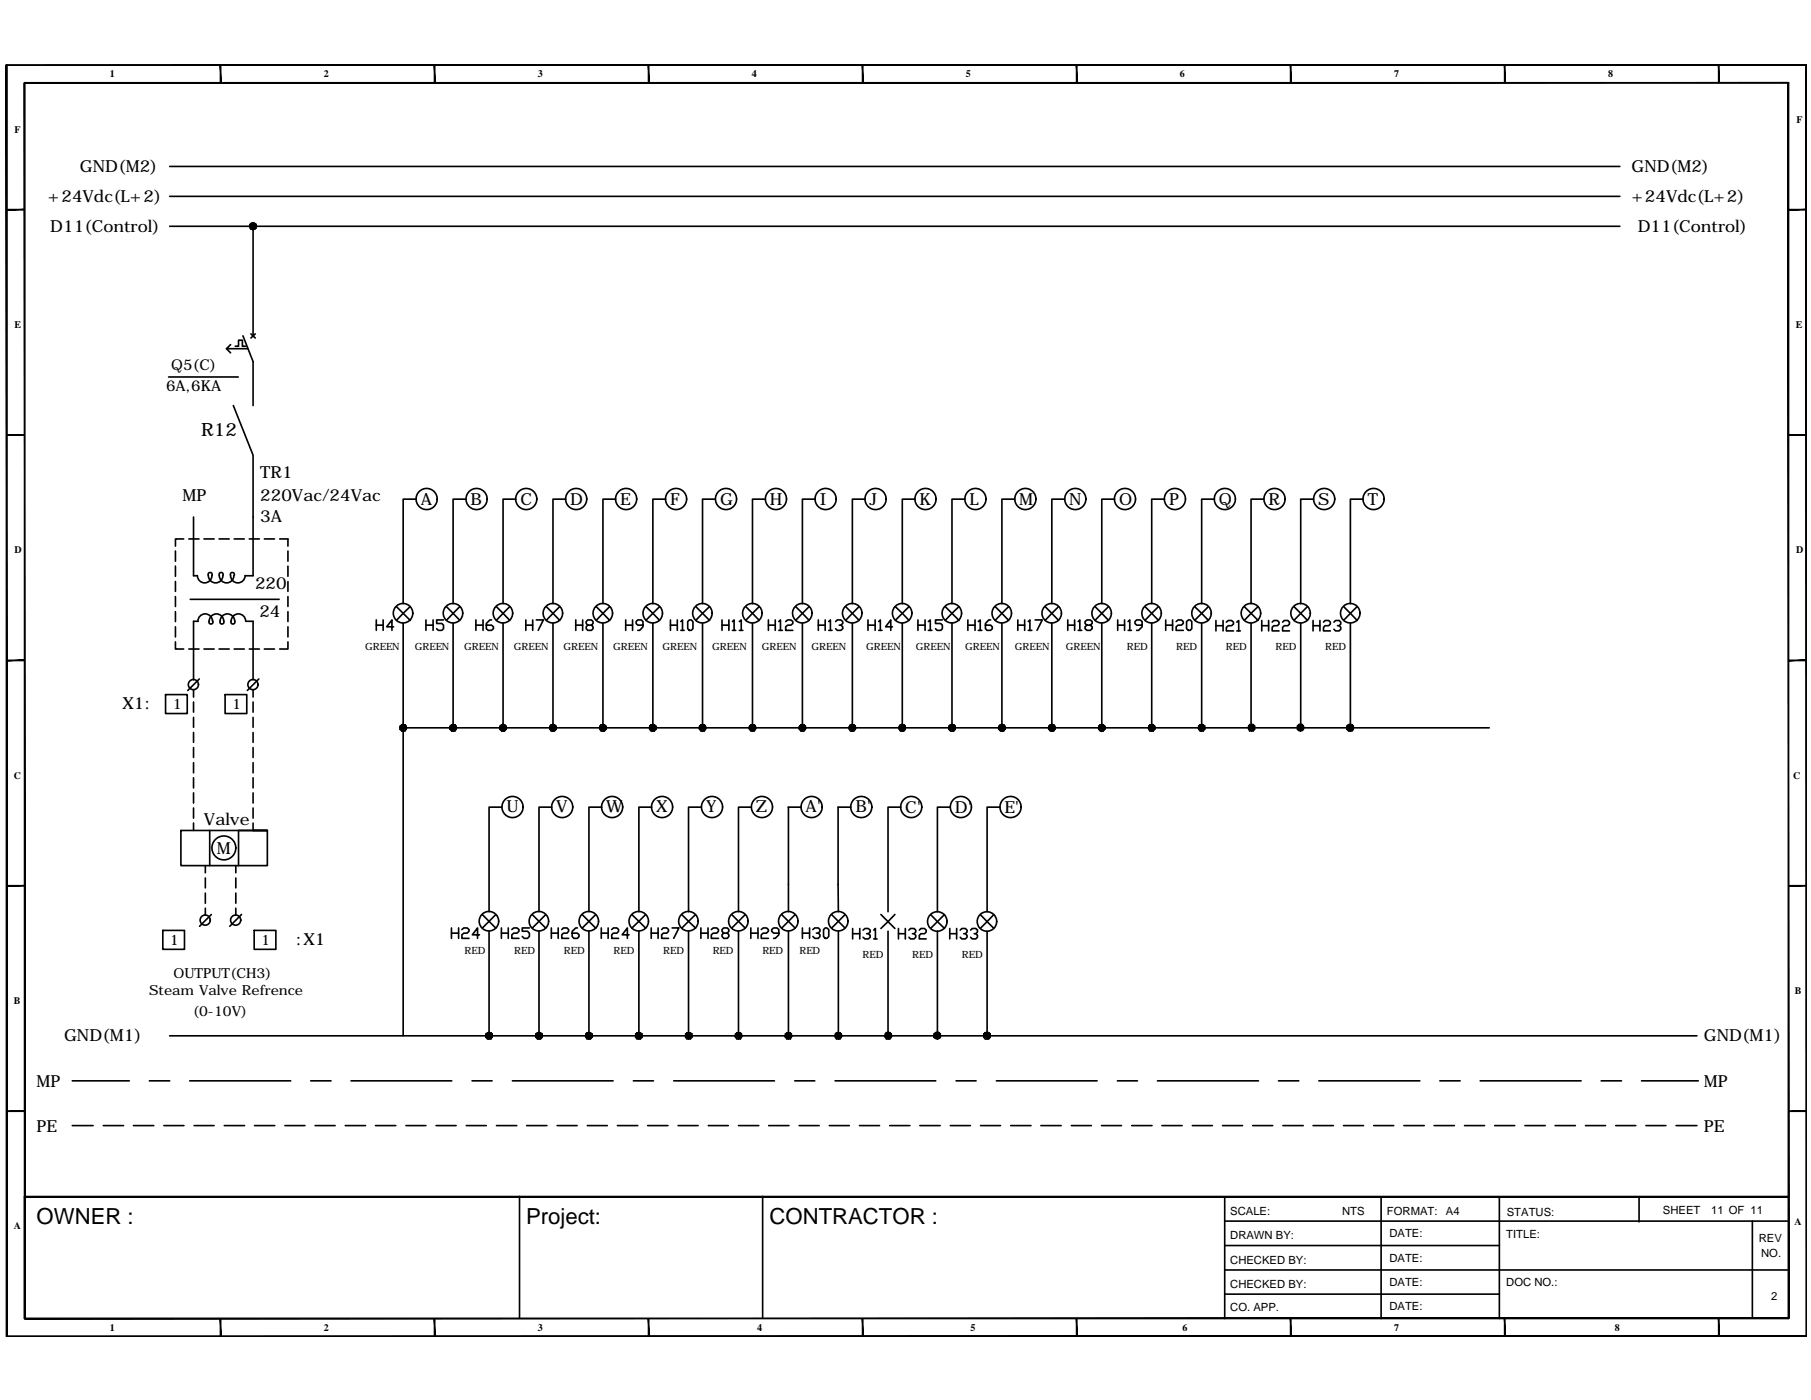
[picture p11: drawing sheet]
<svg xmlns="http://www.w3.org/2000/svg" width="279mm" height="216mm" viewBox="0 0 279 216" stroke-linecap="round" stroke-linejoin="round" font-family="sans-serif">
<defs><g id="words">
<g font-size="4.9">
<text x="57.2" y="98.4">H4</text>
<text x="64.9" y="98.4">H5</text>
<text x="72.7" y="98.4">H6</text>
<text x="80.1" y="98.4">H7</text>
<text x="87.8" y="98.4">H8</text>
<text x="95.6" y="98.4">H9</text>
<text x="102.7" y="98.4">H10</text>
<text x="110.4" y="98.4">H11</text>
<text x="117.8" y="98.4">H12</text>
<text x="125.2" y="98.4">H13</text>
<text x="133" y="98.4">H14</text>
<text x="140.8" y="98.4">H15</text>
<text x="148.5" y="98.4">H16</text>
<text x="156.3" y="98.4">H17</text>
<text x="163.7" y="98.4">H18</text>
<text x="171.4" y="98.4">H19</text>
<text x="178.9" y="98.4">H20</text>
<text x="68.8" y="146">H24</text>
<text x="76.6" y="146">H25</text>
<text x="84.3" y="146">H26</text>
<text x="91.7" y="146">H24</text>
<text x="99.5" y="146">H27</text>
<text x="107.2" y="146">H28</text>
<text x="115" y="146">H29</text>
<text x="122.8" y="146">H30</text>
<text x="130.5" y="146">H31</text>
<text x="137.6" y="146">H32</text>
<text x="145.7" y="146">H33</text>
</g>
<g font-size="4.4">
<text x="186.6" y="98.4">H21</text>
<text x="193.7" y="98.4">H22</text>
<text x="201.8" y="98.4">H23</text>
</g>
<g font-size="3.4">
<text x="5.6" y="188.8">OWNER :</text>
<text x="81.2" y="188.7">Project:</text>
<text x="118.7" y="188.8">CONTRACTOR :</text>
</g>
<text font-size="2.8" x="31" y="67.2">R12</text>
<g font-size="2.6">
<text x="12.3" y="26.5">GND(M2)</text>
<text x="251.7" y="26.5">GND(M2)</text>
<text x="7.4" y="31.1">+24Vdc(L+2)</text>
<text x="7.8" y="35.7">D11(Control)</text>
<text x="251.7" y="31.1">+24Vdc(L+2)</text>
<text x="252.7" y="35.7">D11(Control)</text>
<text x="28.2" y="77.2">MP</text>
<text x="40.1" y="77.3">220Vac/24Vac</text>
<text x="40.1" y="73.7">TR1</text>
<text x="64.9" y="77.8">A</text>
<text x="72.6" y="77.8">B</text>
<text x="80.3" y="77.8">C</text>
<text x="88" y="77.8">D</text>
<text x="95.7" y="77.8">E</text>
<text x="103.4" y="77.8">F</text>
<text x="111.1" y="77.8">G</text>
<text x="118.8" y="77.8">H</text>
<text x="126.5" y="77.8">I</text>
<text x="134.2" y="77.8">J</text>
<text x="141.9" y="77.8">K</text>
<text x="149.6" y="77.8">L</text>
<text x="157.2" y="77.8">M</text>
<text x="164.9" y="77.8">N</text>
<text x="172.6" y="77.8">O</text>
<text x="180.4" y="77.8">P</text>
<text x="188.1" y="77.8">Q</text>
<text x="195.7" y="77.8">R</text>
<text x="203.3" y="77.8">S</text>
<text x="211" y="77.8">T</text>
<text x="40.1" y="80.5">3A</text>
<text x="39.3" y="90.9">220</text>
<text x="40" y="95.1">24</text>
<text x="18.9" y="109.4">X1:</text>
<text x="78.1" y="125.3">U</text>
<text x="85.8" y="125.3">V</text>
<text x="93.5" y="125.3">W</text>
<text x="101.2" y="125.3">X</text>
<text x="108.9" y="125.3">Y</text>
<text x="116.6" y="125.3">Z</text>
<text x="124.3" y="125.3">A'</text>
<text x="132" y="125.3">B'</text>
<text x="139.7" y="125.3">C'</text>
<text x="147.3" y="125.3">D'</text>
<text x="155" y="125.3">E'</text>
<text x="31.5" y="127.2">Valve</text>
<text x="33.5" y="131.7">M</text>
<text x="45.6" y="145.7">:X1</text>
<text x="9.9" y="160.5">GND(M1)</text>
<text x="262.9" y="160.5">GND(M1)</text>
<text x="5.6" y="167.7">MP</text>
<text x="262.9" y="167.7">MP</text>
<text x="5.6" y="174.6">PE</text>
<text x="262.9" y="174.6">PE</text>
</g>
<g font-size="2.3">
<text x="26.4" y="57">Q5(C)</text>
<text x="25.6" y="60.3">6A,6KA</text>
</g>
<g font-size="2.2">
<text x="26.6" y="109.4">1</text>
<text x="35.8" y="109.4">1</text>
<text x="26.2" y="145.7">1</text>
<text x="40.3" y="145.7">1</text>
</g>
<g font-size="2.1">
<text x="23" y="153.5">Steam Valve Refrence</text>
<text x="26.8" y="150.8">OUTPUT(CH3)</text>
<text x="29.7" y="156.7">(0-10V)</text>
</g>
<g font-size="1.7">
<text x="189.8" y="187.4">SCALE:</text>
<text x="189.8" y="191.1">DRAWN BY:</text>
<text x="207.1" y="187.4">NTS</text>
<text x="214" y="187.4">FORMAT:</text>
<text x="214.3" y="190.8">DATE:</text>
<text x="223.1" y="187.4">A4</text>
<text x="232.4" y="190.9">TITLE:</text>
<text x="232.5" y="187.5">STATUS:</text>
<text x="256.6" y="187.3">SHEET</text>
<text x="264" y="187.3">11 OF 11</text>
<text x="271.3" y="191.5">REV</text>
<text x="189.8" y="194.9">CHECKED BY:</text>
<text x="214.3" y="194.6">DATE:</text>
<text x="271.7" y="193.9">NO.</text>
<text x="189.8" y="202.2">CO. APP.</text>
<text x="189.8" y="198.6">CHECKED BY:</text>
<text x="214.3" y="202">DATE:</text>
<text x="214.3" y="198.3">DATE:</text>
<text x="232.4" y="198.3">DOC NO.:</text>
<text x="273.2" y="200.4">2</text>
</g>
<g font-size="1.5">
<text x="16.9" y="11.9">1</text>
<text x="50" y="11.9">2</text>
<text x="83" y="11.9">3</text>
<text x="116" y="11.9">4</text>
<text x="149" y="11.9">5</text>
<text x="182" y="11.9">6</text>
<text x="215.1" y="11.9">7</text>
<text x="248.1" y="11.9">8</text>
<text x="2.3" y="20.5">F</text>
<text x="277.2" y="18.9">F</text>
<text x="2.2" y="50.6">E</text>
<text x="277" y="50.6">E</text>
<text x="2.2" y="85.3">D</text>
<text x="277.1" y="85.3">D</text>
<text x="56.3" y="100.2">GREEN</text>
<text x="64" y="100.2">GREEN</text>
<text x="71.6" y="100.2">GREEN</text>
<text x="79.3" y="100.2">GREEN</text>
<text x="86.9" y="100.2">GREEN</text>
<text x="94.6" y="100.2">GREEN</text>
<text x="102.2" y="100.2">GREEN</text>
<text x="109.9" y="100.2">GREEN</text>
<text x="117.5" y="100.2">GREEN</text>
<text x="125.2" y="100.2">GREEN</text>
<text x="133.6" y="100.2">GREEN</text>
<text x="141.3" y="100.2">GREEN</text>
<text x="148.9" y="100.2">GREEN</text>
<text x="156.6" y="100.2">GREEN</text>
<text x="164.4" y="100.2">GREEN</text>
<text x="173.8" y="100.2">RED</text>
<text x="181.5" y="100.2">RED</text>
<text x="189.1" y="100.2">RED</text>
<text x="196.8" y="100.2">RED</text>
<text x="204.4" y="100.2">RED</text>
<text x="2.1" y="120.1">C</text>
<text x="276.7" y="120.1">C</text>
<text x="71.7" y="147.1">RED</text>
<text x="79.3" y="147.1">RED</text>
<text x="87" y="147.1">RED</text>
<text x="94.7" y="147.1">RED</text>
<text x="102.3" y="147.1">RED</text>
<text x="110" y="147.1">RED</text>
<text x="117.6" y="147.1">RED</text>
<text x="123.3" y="147.1">RED</text>
<text x="133.1" y="147.7">RED</text>
<text x="140.7" y="147.7">RED</text>
<text x="148.4" y="147.7">RED</text>
<text x="2.1" y="154.8">B</text>
<text x="276.9" y="153.3">B</text>
<text x="2.1" y="189.6">A</text>
<text x="276.8" y="188.9">A</text>
<text x="16.9" y="205.2">1</text>
<text x="50" y="205.2">2</text>
<text x="83" y="205.2">3</text>
<text x="116.8" y="205.2">4</text>
<text x="149.7" y="205.2">5</text>
<text x="182.4" y="205.2">6</text>
<text x="215.1" y="205.2">7</text>
<text x="249.1" y="205.2">8</text>
</g>
</g></defs>
<!-- layer: SYMBOL -->
<path d="M39 34.9v16.9M26 58.1h10.8M34.9 53.8l.7 .6M35.6 53.1l-.7 .7h3.3M36.3 53.4h.5v-.9h.6v.9h.5M37.5 51.8l1.5 4M38.7 51.5l.7 .6M39.4 51.5l-.7 .6M36 62.5l3 7.7" fill="none" stroke="#000" stroke-width=".25"/>
<!-- layer: 0 -->
<g fill="none" stroke="#000" stroke-width=".25">
<path d="M26.2 34.9h223.7M26.2 30.3h223.7M26.2 25.7h223.7M39 55.8v6.7M29.9 79.7v9.1h.6M39 70.3v18.5h-1.2M64.2 77h-2v16.1M71.9 77h-2v16.1M79.6 77h-2v16.1M87.3 77h-2v16.1M95 77h-2v16.1M102.7 77h-2v16.1"/>
<path d="M110.4 77h-2v16.1M118.1 77h-2v16.1M125.8 77h-2v16.1M133.5 77h-2v16.1M141.2 77h-2v16.1M148.9 77h-2v16.1M156.6 77h-2v16.1M164.3 77h-2v16.1M172 77h-2v16.1M179.7 77h-2v16.1M187.4 77h-2v16.1M195 77h-2v16.1"/>
<path d="M202.7 77h-2v16.1M210.3 77h-2v16.1M27.1 99v1.1h1.2M27.1 85v1.5M27.1 87.3v1.6M27.1 89.7v1.5M27.1 92v1.5M27.1 94.3v1.6M27.1 96.7v1.5M28.3 83.1h-1.2v1.1M29.1 83.1h1.6M29.4 92.4h13.7"/>
<path d="M30.5 88.8a1.12 1.12 0 0 0 1.3 1.1 1.12 1.12 0 0 0 .8-1.6 .32 .32 0 0 0-.4 .1 .32 .32 0 0 0-.1 .4 1.12 1.12 0 0 0 1.4 1.1 1.12 1.12 0 0 0 .8-1.6 .32 .32 0 0 0-.4 .1 .32 .32 0 0 0-.1 .4 1.12 1.12 0 0 0 1.2 1.1 1.12 1.12 0 0 0 1.1-1.1M30.5 95.8a1.12 1.12 0 0 1 1.2-1.1 1.12 1.12 0 0 1 1.1 1.1M30.6 95.8h-.7v9M31.5 83.1h1.5M32.3 95.8a.32 .32 0 0 0 .2 .4 .32 .32 0 0 0 .3-.4M32.3 95.8a1.12 1.12 0 0 1 1.1-1.1 1.12 1.12 0 0 1 1.1 1.1M33.8 83.1h1.6M34 95.8a.32 .32 0 0 0 .2 .4 .32 .32 0 0 0 .3-.4M34 95.8a1.12 1.12 0 0 1 1.1-1.1 1.12 1.12 0 0 1 1.1 1.1M35.6 95.8a.32 .32 0 0 0 .3 .4 .32 .32 0 0 0 .3-.4M35.7 95.8a1.12 1.12 0 0 1 1.1-1.1 1.12 1.12 0 0 1 1.1 1.1M36.1 83.1h1.6"/>
<path d="M36.1 88.7a.32 .32 0 0 0-.3-.4 .32 .32 0 0 0-.2 .5 1.12 1.12 0 0 0 1.1 1.1 1.12 1.12 0 0 0 1.1-1.1M37.9 95.8h1.1v9M38.5 83.1h1.5M40.8 83.1h1.5M43.2 83.1h1.2v1.1M44.4 99v1.1h-1.2M44.4 85v1.5M44.4 87.3v1.6M44.4 89.7v1.5M44.4 92v1.5M44.4 94.3v1.6M44.4 96.7v1.5"/>
<path d="M62.2 96.1v16.1M69.9 96.1v16.1M77.6 96.1v16.1M85.3 96.1v16.1M93 96.1v16.1M100.7 96.1v16.1M108.4 96.1v16.1M116.1 96.1v16.1M123.8 96.1v16.1M131.5 96.1v16.1M139.2 96.1v16.1M146.9 96.1v16.1"/>
<path d="M154.6 96.1v16.1M162.3 96.1v16.1M170 96.1v16.1M177.7 96.1v16.1M185.4 96.1v16.1M193 96.1v16.1M199.6 93.5l2.1 2.2M200.7 96.1v16.1M201.7 93.5l-2.1 2.2M208.3 96.1v16.1M25.5 107.1h3.4v2.9h-3.4zM29.1 100.1h1.6"/>
<path d="M29.9 106.4v1.1M29.9 108.3v1.5M29.9 110.6v1.6M29.9 113v1.5M29.9 115.3v1.5M29.9 117.6v1.6M29.9 119.9v1.6M30.7 104.7l-1.7 1.8M31.5 100.1h1.5M33.8 100.1h1.6M34.7 107.1h3.4v2.9h-3.4zM36.1 100.1h1.6"/>
<path d="M38.5 100.1h1.5M39 106.4v1.1M39 108.3v1.5M39 110.6v1.6M39 113v1.5M39 115.3v1.5M39 117.6v1.6M39 119.9v1.6M39.9 104.7l-1.7 1.8M40.8 100.1h1.5M229.8 112.2h-167.6v47.5M27.9 128.1h13.3v5.4h-13.3z"/>
<path d="M29.9 122.3v1.5M29.9 124.6v1.6M29.9 126.9v1.2M31.7 133.5v1.1M31.7 135.4v1.5M31.7 137.7v1.6M32.4 128.1v5.4M36.4 133.5v1.1M36.4 135.4v1.5M36.4 137.7v1.6M39 126.9v1.2h2.2h-4.4v5.4M39 122.3v1.5"/>
<path d="M39 124.6v1.6M77.4 124.5h-1.9v16.1M85.1 124.5h-1.9v16.1M92.9 124.5h-2v16.1M100.6 124.5h-2v16.1M108.2 124.5h-2v16.1M115.9 124.5h-2v16.1M121.6 124.5h2M121.6 124.5v16.1M131.3 124.5h-2v16.1M139 124.5h-2v16.1M146.6 124.5h-2v16.1"/>
<path d="M154.3 124.5h-2v16.1M25.1 143.5h3.4v2.9h-3.4zM26.2 159.7h235.6M31.7 140.1v1.1M32.6 141l-1.8 1.8M36.4 140.1v1.1M37.3 141l-1.9 1.8M39.2 143.5h3.4v2.9h-3.4zM75.5 143.6v16.1M83.2 143.6v16.1M90.9 143.6v16.1M98.6 143.6v16.1"/>
<path d="M106.2 143.6v16.1M113.9 143.6v16.1M121.6 143.6v16.1M129.3 143.6v16.1M137 143.6v16.1M144.6 143.6v16.1M152.3 143.6v16.1M11.1 166.7h8.9M11.1 173.6h3.3M15.9 173.6h3.2M20.6 173.6h3.1M23 166.7h3.2"/>
<path d="M25.3 173.6h3.1M29.3 166.7h15.5M29.9 173.6h3.1M34.6 173.6h3.1M39.3 173.6h3.1M44 173.6h3M47.9 166.7h3.2M48.6 173.6h3.1M53.3 173.6h3.1M54.2 166.7h15.5M57.9 173.6h3.2M62.6 173.6h3.1"/>
<path d="M67.3 173.6h3.1M71.9 173.6h3.1M72.8 166.7h3.1M76.6 173.6h3.1M79.1 166.7h15.5M81.3 173.6h3.1M86 173.6h3M90.6 173.6h3.1M95.3 173.6h3.1M97.7 166.7h3.1M99.9 173.6h3.2M103.9 166.7h15.6"/>
<path d="M104.6 173.6h3.1M109.3 173.6h3.1M113.9 173.6h3.2M118.6 173.6h3.1M122.6 166.7h3.1M123.3 173.6h3.1M127.9 173.6h3.1M128.8 166.7h15.6M132.6 173.6h3.1M137.3 173.6h3.1M141.9 173.6h3.1M146.6 173.6h3.1"/>
<path d="M147.5 166.7h3.1M151.3 173.6h3.1M153.7 166.7h15.6M155.9 173.6h3.2M160.6 173.6h3.1M165.3 173.6h3.1M169.9 173.6h3.1M172.4 166.7h3.1M174.6 173.6h3.1M178.6 166.7h15.6M179.3 173.6h3.1M184 173.6h3"/>
<path d="M188.6 173.6h3.1M193.3 173.6h3.1M197.2 166.7h3.2M197.9 173.6h3.2M202.6 173.6h3.1M203.5 166.7h15.5M207.3 173.6h3.1M211.9 173.6h3.1M216.6 173.6h3.1M221.2 173.6h3.2M222.1 166.7h3.2M225.9 173.6h3.1"/>
<path d="M228.4 166.7h15.5M230.6 173.6h3.1M235.3 173.6h3.1M239.9 173.6h3.1M244.6 173.6h3.1M247 166.7h3.2M249.3 173.6h3.1M253.3 166.7h8.7M253.9 173.6h3.1M258.6 173.6h3.2M80.2 184.5v18.8M117.7 184.5v18.8"/>
<path d="M213.1 184.6v18.7M231.3 184.6v18.7M252.9 184.7v3.7M270.4 188.3v15"/>
<circle cx="65.8" cy="77" r="1.63"/>
<circle cx="73.5" cy="77" r="1.63"/>
<circle cx="81.2" cy="77" r="1.63"/>
<circle cx="88.9" cy="77" r="1.63"/>
<circle cx="96.6" cy="77" r="1.63"/>
<circle cx="104.3" cy="77" r="1.63"/>
<circle cx="112" cy="77" r="1.63"/>
<circle cx="119.7" cy="77" r="1.63"/>
<circle cx="127.4" cy="77" r="1.63"/>
<circle cx="135.1" cy="77" r="1.63"/>
<circle cx="142.8" cy="77" r="1.63"/>
<circle cx="150.5" cy="77" r="1.63"/>
<circle cx="158.2" cy="77" r="1.63"/>
<circle cx="165.9" cy="77" r="1.63"/>
<circle cx="173.6" cy="77" r="1.63"/>
<circle cx="181.3" cy="77" r="1.63"/>
<circle cx="189" cy="77" r="1.63"/>
<circle cx="196.6" cy="77" r="1.63"/>
<circle cx="204.3" cy="77" r="1.63"/>
<circle cx="211.9" cy="77" r="1.63"/>
<circle cx="69.9" cy="94.6" r="1.5"/>
<circle cx="77.6" cy="94.6" r="1.5"/>
<circle cx="85.3" cy="94.6" r="1.5"/>
<circle cx="93" cy="94.6" r="1.5"/>
<circle cx="116.1" cy="94.6" r="1.5"/>
<circle cx="123.8" cy="94.6" r="1.5"/>
<circle cx="131.5" cy="94.6" r="1.5"/>
<circle cx="154.6" cy="94.6" r="1.5"/>
<circle cx="162.3" cy="94.6" r="1.5"/>
<circle cx="170" cy="94.6" r="1.5"/>
<circle cx="177.7" cy="94.6" r="1.5"/>
<circle cx="193" cy="94.6" r="1.5"/>
<circle cx="200.7" cy="94.6" r="1.5"/>
<circle cx="208.3" cy="94.6" r="1.5"/>
<circle cx="29.8" cy="105.6" r=".78"/>
<circle cx="39" cy="105.6" r=".78"/>
<circle cx="34.5" cy="130.8" r="1.84"/>
<circle cx="79.1" cy="124.5" r="1.63"/>
<circle cx="86.7" cy="124.5" r="1.63"/>
<circle cx="94.4" cy="124.5" r="1.63"/>
<circle cx="102.1" cy="124.5" r="1.63"/>
<circle cx="109.8" cy="124.5" r="1.63"/>
<circle cx="117.6" cy="124.5" r="1.63"/>
<circle cx="125.2" cy="124.5" r="1.63"/>
<circle cx="132.9" cy="124.5" r="1.63"/>
<circle cx="140.6" cy="124.5" r="1.63"/>
<circle cx="148.2" cy="124.5" r="1.63"/>
<circle cx="155.9" cy="124.5" r="1.63"/>
<circle cx="31.7" cy="141.9" r=".78"/>
<circle cx="36.4" cy="141.9" r=".78"/>
<circle cx="75.4" cy="142.1" r="1.5"/>
<circle cx="83.1" cy="142.1" r="1.5"/>
<circle cx="106.2" cy="142.1" r="1.5"/>
<circle cx="113.9" cy="142.1" r="1.5"/>
<circle cx="121.6" cy="142.1" r="1.5"/>
<circle cx="129.3" cy="142.1" r="1.5"/>
<circle cx="144.6" cy="142.1" r="1.5"/>
<circle cx="152.3" cy="142.1" r="1.5"/>
</g>
<g fill="#000" stroke="#000" stroke-width=".15">
<path d="M38.5 34.9l.1 .3 .4-.3zM38.6 35.2l.4-.3-.3 .5zM39 34.9l-.3 .5h.3z"/>
<path d="M38.5 34.9l.1 .3 .4-.3zM38.6 35.2l.4-.3-.3 .5zM39 34.9l-.3 .5h.3z"/>
<path d="M38.6 34.9l.1 .2 .3-.2zM38.7 35.1l.3-.2-.2 .3zM39 34.9l-.2 .3 .2 .1z"/>
<path d="M38.6 34.9l.1 .2 .3-.2zM38.7 35.1l.3-.2-.2 .3zM39 34.9l-.2 .3 .2 .1z"/>
<path d="M38.8 34.5l.2 .4v-.4zM38.8 34.5l.2 .4-.3-.2zM38.7 34.7l-.1 .2h.4z"/>
<path d="M39 34.9v.4l.3-.1zM39 34.9l.4 .2-.1 .1zM39 34.9l.4 .2 .1-.2z"/>
<path d="M38.7 34.4l.3 .5v-.6zM38.7 34.4l.3 .5-.4-.3zM38.6 34.6l-.1 .3h.5z"/>
<path d="M39 34.9v.5h.3zM39 34.9l.5 .3-.2 .2zM39 34.9l.5 .3 .1-.3z"/>
<path d="M38.8 34.5l.2 .4v-.4zM38.8 34.5l.2 .4-.3-.2zM38.7 34.7l-.1 .2h.4z"/>
<path d="M39 34.9v.4l.3-.1zM39 34.9l.4 .2-.1 .1zM39 34.9l.4 .2 .1-.2z"/>
<path d="M38.7 34.4l.3 .5v-.6zM38.7 34.4l.3 .5-.4-.3zM38.6 34.6l-.1 .3h.5z"/>
<path d="M39 34.9v.5h.3zM39 34.9l.5 .3-.2 .2zM39 34.9l.5 .3 .1-.3z"/>
<path d="M39 34.9h.5l-.1-.2zM39.3 34.5l.1 .2-.4 .2zM39 34.5v.4l.3-.4z"/>
<path d="M39 34.9h.5l-.1-.2zM39.3 34.5l.1 .2-.4 .2zM39 34.5v.4l.3-.4z"/>
<path d="M39 34.9h.6l-.1-.3zM39.3 34.4l.2 .2-.5 .3zM39 34.3v.6l.3-.5z"/>
<path d="M39 34.9h.6l-.1-.3zM39.3 34.4l.2 .2-.5 .3zM39 34.3v.6l.3-.5z"/>
<path d="M61.7 112.2v.3l.5-.3zM61.7 112.5l.5-.3-.3 .5zM62.2 112.2l-.3 .5 .3 .1z"/>
<path d="M61.7 112.2v.3l.5-.3zM61.7 112.5l.5-.3-.3 .5zM62.2 112.2l-.3 .5 .3 .1z"/>
<path d="M61.8 112.2l.1 .3 .3-.3zM61.9 112.5l.3-.3-.2 .4zM62.2 112.2l-.2 .4 .2 .1z"/>
<path d="M61.8 112.2l.1 .3 .3-.3zM61.9 112.5l.3-.3-.2 .4zM62.2 112.2l-.2 .4 .2 .1z"/>
<path d="M62 111.9l.2 .3v-.4zM62 111.9l.2 .3-.3-.2zM61.9 112l-.1 .2h.4z"/>
<path d="M62.2 112.2v.5l.2-.1zM62.2 112.2l.4 .3-.2 .1zM62.2 112.2l.4 .3v-.3z"/>
<path d="M61.9 111.8l.3 .4v-.5zM61.9 111.8l.3 .4-.5-.2zM61.7 112v.2h.5z"/>
<path d="M62.2 112.2v.6l.3-.1zM62.2 112.2l.5 .3-.2 .2zM62.2 112.2l.5 .3 .1-.3z"/>
<path d="M62 111.9l.2 .3v-.4zM62 111.9l.2 .3-.3-.2zM61.9 112l-.1 .2h.4z"/>
<path d="M62.2 112.2v.5l.2-.1zM62.2 112.2l.4 .3-.2 .1zM62.2 112.2l.4 .3v-.3z"/>
<path d="M61.9 111.8l.3 .4v-.5zM61.9 111.8l.3 .4-.5-.2zM61.7 112v.2h.5z"/>
<path d="M62.2 112.2v.6l.3-.1zM62.2 112.2l.5 .3-.2 .2zM62.2 112.2l.5 .3 .1-.3z"/>
<path d="M62.2 112.2h.4v-.2zM62.4 111.9l.2 .1-.4 .2zM62.2 111.8v.4l.2-.3z"/>
<path d="M62.2 112.2h.4v-.2zM62.4 111.9l.2 .1-.4 .2zM62.2 111.8v.4l.2-.3z"/>
<path d="M62.2 112.2h.6l-.1-.2zM62.5 111.8l.2 .2-.5 .2zM62.2 111.7v.5l.3-.4z"/>
<path d="M62.2 112.2h.6l-.1-.2zM62.5 111.8l.2 .2-.5 .2zM62.2 111.7v.5l.3-.4z"/>
<path d="M69.4 112.2v.3l.5-.3zM69.4 112.5l.5-.3-.2 .5zM69.9 112.2l-.2 .5 .2 .1z"/>
<path d="M69.4 112.2v.3l.5-.3zM69.4 112.5l.5-.3-.2 .5zM69.9 112.2l-.2 .5 .2 .1z"/>
<path d="M69.5 112.2l.1 .3 .3-.3zM69.6 112.5l.3-.3-.2 .4zM69.9 112.2l-.2 .4 .2 .1z"/>
<path d="M69.5 112.2l.1 .3 .3-.3zM69.6 112.5l.3-.3-.2 .4zM69.9 112.2l-.2 .4 .2 .1z"/>
<path d="M69.7 111.9l.2 .3v-.4zM69.7 111.9l.2 .3-.3-.2zM69.6 112l-.1 .2h.4z"/>
<path d="M69.9 112.2v.5l.2-.1zM69.9 112.2l.4 .3-.2 .1zM69.9 112.2l.4 .3v-.3z"/>
<path d="M69.7 111.8l.2 .4v-.5zM69.4 112l.3-.2 .2 .4zM69.4 112v.2h.5z"/>
<path d="M69.9 112.2v.6l.3-.1zM69.9 112.2l.5 .3-.2 .2zM69.9 112.2l.5 .3 .1-.3z"/>
<path d="M69.7 111.9l.2 .3v-.4zM69.7 111.9l.2 .3-.3-.2zM69.6 112l-.1 .2h.4z"/>
<path d="M69.9 112.2v.5l.2-.1zM69.9 112.2l.4 .3-.2 .1zM69.9 112.2l.4 .3v-.3z"/>
<path d="M69.7 111.8l.2 .4v-.5zM69.4 112l.3-.2 .2 .4zM69.4 112v.2h.5z"/>
<path d="M69.9 112.2v.6l.3-.1zM69.9 112.2l.5 .3-.2 .2zM69.9 112.2l.5 .3 .1-.3z"/>
<path d="M69.9 112.2h.4v-.2zM70.1 111.9l.2 .1-.4 .2zM69.9 111.8v.4l.2-.3z"/>
<path d="M69.9 112.2h.4v-.2zM70.1 111.9l.2 .1-.4 .2zM69.9 111.8v.4l.2-.3z"/>
<path d="M69.9 112.2h.6l-.1-.2zM70.2 111.8l.2 .2-.5 .2zM69.9 111.7v.5l.3-.4z"/>
<path d="M69.9 112.2h.6l-.1-.2zM70.2 111.8l.2 .2-.5 .2zM69.9 111.7v.5l.3-.4z"/>
<path d="M77.1 112.2v.3l.5-.3zM77.1 112.5l.5-.3-.2 .5zM77.6 112.2l-.2 .5 .2 .1z"/>
<path d="M77.1 112.2v.3l.5-.3zM77.1 112.5l.5-.3-.2 .5zM77.6 112.2l-.2 .5 .2 .1z"/>
<path d="M77.2 112.2v.3l.4-.3zM77.2 112.5l.4-.3-.2 .4zM77.6 112.2l-.2 .4 .2 .1z"/>
<path d="M77.2 112.2v.3l.4-.3zM77.2 112.5l.4-.3-.2 .4zM77.6 112.2l-.2 .4 .2 .1z"/>
<path d="M77.4 111.9l.2 .3v-.4zM77.4 111.9l.2 .3-.4-.2zM77.2 112v.2h.4z"/>
<path d="M77.6 112.2v.5l.2-.1zM77.6 112.2l.4 .3-.2 .1zM77.6 112.2l.4 .3v-.3z"/>
<path d="M77.4 111.8l.2 .4v-.5zM77.4 111.8l.2 .4-.5-.2zM77.1 112v.2h.5z"/>
<path d="M77.6 112.2v.6l.3-.1zM77.6 112.2l.5 .3-.2 .2zM77.6 112.2l.5 .3 .1-.3z"/>
<path d="M77.4 111.9l.2 .3v-.4zM77.4 111.9l.2 .3-.4-.2zM77.2 112v.2h.4z"/>
<path d="M77.6 112.2v.5l.2-.1zM77.6 112.2l.4 .3-.2 .1zM77.6 112.2l.4 .3v-.3z"/>
<path d="M77.4 111.8l.2 .4v-.5zM77.4 111.8l.2 .4-.5-.2zM77.1 112v.2h.5z"/>
<path d="M77.6 112.2v.6l.3-.1zM77.6 112.2l.5 .3-.2 .2zM77.6 112.2l.5 .3 .1-.3z"/>
<path d="M77.6 112.2h.4v-.2zM77.8 111.9l.2 .1-.4 .2zM77.6 111.8v.4l.2-.3z"/>
<path d="M77.6 112.2h.4v-.2zM77.8 111.9l.2 .1-.4 .2zM77.6 111.8v.4l.2-.3z"/>
<path d="M77.6 112.2h.6l-.1-.2zM77.9 111.8l.2 .2-.5 .2zM77.6 111.7v.5l.3-.4z"/>
<path d="M77.6 112.2h.6l-.1-.2zM77.9 111.8l.2 .2-.5 .2zM77.6 111.7v.5l.3-.4z"/>
<path d="M84.8 112.2l.1 .3 .4-.3zM84.9 112.5l.4-.3-.3 .5zM85.3 112.2l-.3 .5 .3 .1z"/>
<path d="M84.8 112.2l.1 .3 .4-.3zM84.9 112.5l.4-.3-.3 .5zM85.3 112.2l-.3 .5 .3 .1z"/>
<path d="M84.9 112.2v.3l.4-.3zM84.9 112.5l.4-.3-.2 .4zM85.3 112.2l-.2 .4 .2 .1z"/>
<path d="M84.9 112.2v.3l.4-.3zM84.9 112.5l.4-.3-.2 .4zM85.3 112.2l-.2 .4 .2 .1z"/>
<path d="M85.1 111.9l.2 .3v-.4zM85.1 111.9l.2 .3-.4-.2zM84.9 112v.2h.4z"/>
<path d="M85.3 112.2v.5l.2-.1zM85.3 112.2l.4 .3-.2 .1zM85.3 112.2l.4 .3v-.3z"/>
<path d="M85 111.8l.3 .4v-.5zM85 111.8l.3 .4-.4-.2zM84.9 112l-.1 .2h.5z"/>
<path d="M85.3 112.2v.6l.3-.1zM85.3 112.2l.5 .3-.2 .2zM85.3 112.2l.5 .3 .1-.3z"/>
<path d="M85.1 111.9l.2 .3v-.4zM85.1 111.9l.2 .3-.4-.2zM84.9 112v.2h.4z"/>
<path d="M85.3 112.2v.5l.2-.1zM85.3 112.2l.4 .3-.2 .1zM85.3 112.2l.4 .3v-.3z"/>
<path d="M85 111.8l.3 .4v-.5zM85 111.8l.3 .4-.4-.2zM84.9 112l-.1 .2h.5z"/>
<path d="M85.3 112.2v.6l.3-.1zM85.3 112.2l.5 .3-.2 .2zM85.3 112.2l.5 .3 .1-.3z"/>
<path d="M85.3 112.2h.4v-.2zM85.5 111.9l.2 .1-.4 .2zM85.3 111.8v.4l.2-.3z"/>
<path d="M85.3 112.2h.4v-.2zM85.5 111.9l.2 .1-.4 .2zM85.3 111.8v.4l.2-.3z"/>
<path d="M85.3 112.2h.6l-.1-.2zM85.6 111.8l.2 .2-.5 .2zM85.3 111.7v.5l.3-.4z"/>
<path d="M85.3 112.2h.6l-.1-.2zM85.6 111.8l.2 .2-.5 .2zM85.3 111.7v.5l.3-.4z"/>
<path d="M92.5 112.2l.1 .3 .4-.3zM92.6 112.5l.4-.3-.3 .5zM93 112.2l-.3 .5 .3 .1z"/>
<path d="M92.5 112.2l.1 .3 .4-.3zM92.6 112.5l.4-.3-.3 .5zM93 112.2l-.3 .5 .3 .1z"/>
<path d="M92.6 112.2v.3l.4-.3zM92.6 112.5l.4-.3-.2 .4zM93 112.2l-.2 .4 .2 .1z"/>
<path d="M92.6 112.2v.3l.4-.3zM92.6 112.5l.4-.3-.2 .4zM93 112.2l-.2 .4 .2 .1z"/>
<path d="M92.8 111.9l.2 .3v-.4zM92.8 111.9l.2 .3-.4-.2zM92.6 112v.2h.4z"/>
<path d="M93 112.2v.5l.2-.1zM93 112.2l.4 .3-.2 .1zM93 112.2l.4 .3v-.3z"/>
<path d="M92.7 111.8l.3 .4v-.5zM92.7 111.8l.3 .4-.4-.2zM92.6 112l-.1 .2h.5z"/>
<path d="M93 112.2v.6l.3-.1zM93 112.2l.5 .3-.2 .2zM93 112.2l.5 .3 .1-.3z"/>
<path d="M92.8 111.9l.2 .3v-.4zM92.8 111.9l.2 .3-.4-.2zM92.6 112v.2h.4z"/>
<path d="M93 112.2v.5l.2-.1zM93 112.2l.4 .3-.2 .1zM93 112.2l.4 .3v-.3z"/>
<path d="M92.7 111.8l.3 .4v-.5zM92.7 111.8l.3 .4-.4-.2zM92.6 112l-.1 .2h.5z"/>
<path d="M93 112.2v.6l.3-.1zM93 112.2l.5 .3-.2 .2zM93 112.2l.5 .3 .1-.3z"/>
<path d="M93 112.2h.4v-.2zM93.2 111.9l.2 .1-.4 .2zM93 111.8v.4l.2-.3z"/>
<path d="M93 112.2h.4v-.2zM93.2 111.9l.2 .1-.4 .2zM93 111.8v.4l.2-.3z"/>
<path d="M93 112.2h.6l-.1-.2zM93.3 111.8l.2 .2-.5 .2zM93 111.7v.5l.3-.4z"/>
<path d="M93 112.2h.6l-.1-.2zM93.3 111.8l.2 .2-.5 .2zM93 111.7v.5l.3-.4z"/>
<path d="M100.2 112.2v.3l.5-.3zM100.2 112.5l.5-.3-.3 .5zM100.7 112.2l-.3 .5 .3 .1z"/>
<path d="M100.2 112.2v.3l.5-.3zM100.2 112.5l.5-.3-.3 .5zM100.7 112.2l-.3 .5 .3 .1z"/>
<path d="M100.3 112.2v.3l.4-.3zM100.3 112.5l.4-.3-.2 .4zM100.7 112.2l-.2 .4 .2 .1z"/>
<path d="M100.3 112.2v.3l.4-.3zM100.3 112.5l.4-.3-.2 .4zM100.7 112.2l-.2 .4 .2 .1z"/>
<path d="M100.5 111.9l.2 .3v-.4zM100.5 111.9l.2 .3-.4-.2zM100.3 112v.2h.4z"/>
<path d="M100.7 112.2v.5l.2-.1zM100.7 112.2l.4 .3-.2 .1zM100.7 112.2l.4 .3v-.3z"/>
<path d="M100.4 111.8l.3 .4v-.5zM100.4 111.8l.3 .4-.5-.2zM100.2 112v.2h.5z"/>
<path d="M100.7 112.2v.6l.3-.1zM100.7 112.2l.5 .3-.2 .2zM100.7 112.2l.5 .3v-.3z"/>
<path d="M100.5 111.9l.2 .3v-.4zM100.5 111.9l.2 .3-.4-.2zM100.3 112v.2h.4z"/>
<path d="M100.7 112.2v.5l.2-.1zM100.7 112.2l.4 .3-.2 .1zM100.7 112.2l.4 .3v-.3z"/>
<path d="M100.4 111.8l.3 .4v-.5zM100.4 111.8l.3 .4-.5-.2zM100.2 112v.2h.5z"/>
<path d="M100.7 112.2v.6l.3-.1zM100.7 112.2l.5 .3-.2 .2zM100.7 112.2l.5 .3v-.3z"/>
<path d="M100.7 112.2h.4v-.2zM100.9 111.9l.2 .1-.4 .2zM100.7 111.8v.4l.2-.3z"/>
<path d="M100.7 112.2h.4v-.2zM100.9 111.9l.2 .1-.4 .2zM100.7 111.8v.4l.2-.3z"/>
<path d="M100.7 112.2h.5v-.2zM101 111.8l.2 .2-.5 .2zM100.7 111.7v.5l.3-.4z"/>
<path d="M100.7 112.2h.5v-.2zM101 111.8l.2 .2-.5 .2zM100.7 111.7v.5l.3-.4z"/>
<path d="M107.8 112.2l.1 .3 .5-.3zM107.9 112.5l.5-.3-.3 .5zM108.4 112.2l-.3 .5 .3 .1z"/>
<path d="M107.8 112.2l.1 .3 .5-.3zM107.9 112.5l.5-.3-.3 .5zM108.4 112.2l-.3 .5 .3 .1z"/>
<path d="M108 112.2v.3l.4-.3zM108 112.5l.4-.3-.2 .4zM108.4 112.2l-.2 .4 .2 .1z"/>
<path d="M108 112.2v.3l.4-.3zM108 112.5l.4-.3-.2 .4zM108.4 112.2l-.2 .4 .2 .1z"/>
<path d="M108.2 111.9l.2 .3v-.4zM108.2 111.9l.2 .3-.4-.2zM108 112v.2h.4z"/>
<path d="M108.4 112.2v.5l.2-.1zM108.4 112.2l.4 .3-.2 .1zM108.4 112.2l.4 .3v-.3z"/>
<path d="M108.1 111.8l.3 .4v-.5zM108.1 111.8l.3 .4-.5-.2zM107.9 112l-.1 .2h.6z"/>
<path d="M108.4 112.2v.6l.3-.1zM108.4 112.2l.5 .3-.2 .2zM108.4 112.2l.5 .3v-.3z"/>
<path d="M108.2 111.9l.2 .3v-.4zM108.2 111.9l.2 .3-.4-.2zM108 112v.2h.4z"/>
<path d="M108.4 112.2v.5l.2-.1zM108.4 112.2l.4 .3-.2 .1zM108.4 112.2l.4 .3v-.3z"/>
<path d="M108.1 111.8l.3 .4v-.5zM108.1 111.8l.3 .4-.5-.2zM107.9 112l-.1 .2h.6z"/>
<path d="M108.4 112.2v.6l.3-.1zM108.4 112.2l.5 .3-.2 .2zM108.4 112.2l.5 .3v-.3z"/>
<path d="M108.4 112.2h.4v-.2zM108.6 111.9l.2 .1-.4 .2zM108.4 111.8v.4l.2-.3z"/>
<path d="M108.4 112.2h.4v-.2zM108.6 111.9l.2 .1-.4 .2zM108.4 111.8v.4l.2-.3z"/>
<path d="M108.4 112.2h.5v-.2zM108.7 111.8l.2 .2-.5 .2zM108.4 111.7v.5l.3-.4z"/>
<path d="M108.4 112.2h.5v-.2zM108.7 111.8l.2 .2-.5 .2zM108.4 111.7v.5l.3-.4z"/>
<path d="M115.5 112.2l.1 .3 .5-.3zM115.6 112.5l.5-.3-.3 .5zM116.1 112.2l-.3 .5 .3 .1z"/>
<path d="M115.5 112.2l.1 .3 .5-.3zM115.6 112.5l.5-.3-.3 .5zM116.1 112.2l-.3 .5 .3 .1z"/>
<path d="M115.7 112.2l.1 .3 .3-.3zM115.8 112.5l.3-.3-.2 .4zM116.1 112.2l-.2 .4 .2 .1z"/>
<path d="M115.7 112.2l.1 .3 .3-.3zM115.8 112.5l.3-.3-.2 .4zM116.1 112.2l-.2 .4 .2 .1z"/>
<path d="M115.9 111.9l.2 .3v-.4zM115.9 111.9l.2 .3-.3-.2zM115.8 112l-.1 .2h.4z"/>
<path d="M116.1 112.2v.5l.2-.1zM116.1 112.2l.4 .3-.2 .1zM116.1 112.2l.4 .3v-.3z"/>
<path d="M115.8 111.8l.3 .4v-.5zM115.8 111.8l.3 .4-.5-.2zM115.6 112l-.1 .2h.6z"/>
<path d="M116.1 112.2v.6l.3-.1zM116.1 112.2l.5 .3-.2 .2zM116.1 112.2l.5 .3v-.3z"/>
<path d="M115.9 111.9l.2 .3v-.4zM115.9 111.9l.2 .3-.3-.2zM115.8 112l-.1 .2h.4z"/>
<path d="M116.1 112.2v.5l.2-.1zM116.1 112.2l.4 .3-.2 .1zM116.1 112.2l.4 .3v-.3z"/>
<path d="M115.8 111.8l.3 .4v-.5zM115.8 111.8l.3 .4-.5-.2zM115.6 112l-.1 .2h.6z"/>
<path d="M116.1 112.2v.6l.3-.1zM116.1 112.2l.5 .3-.2 .2zM116.1 112.2l.5 .3v-.3z"/>
<path d="M116.1 112.2h.4v-.2zM116.3 111.9l.2 .1-.4 .2zM116.1 111.8v.4l.2-.3z"/>
<path d="M116.1 112.2h.4v-.2zM116.3 111.9l.2 .1-.4 .2zM116.1 111.8v.4l.2-.3z"/>
<path d="M116.1 112.2h.5v-.2zM116.4 111.8l.2 .2-.5 .2zM116.1 111.7v.5l.3-.4z"/>
<path d="M116.1 112.2h.5v-.2zM116.4 111.8l.2 .2-.5 .2zM116.1 111.7v.5l.3-.4z"/>
<path d="M123.2 112.2l.1 .3 .5-.3zM123.3 112.5l.5-.3-.3 .5zM123.8 112.2l-.3 .5 .3 .1z"/>
<path d="M123.2 112.2l.1 .3 .5-.3zM123.3 112.5l.5-.3-.3 .5zM123.8 112.2l-.3 .5 .3 .1z"/>
<path d="M123.4 112.2v.3l.4-.3zM123.4 112.5l.4-.3-.2 .4zM123.8 112.2l-.2 .4 .2 .1z"/>
<path d="M123.4 112.2v.3l.4-.3zM123.4 112.5l.4-.3-.2 .4zM123.8 112.2l-.2 .4 .2 .1z"/>
<path d="M123.6 111.9l.2 .3v-.4zM123.6 111.9l.2 .3-.4-.2zM123.4 112v.2h.4z"/>
<path d="M123.8 112.2v.5l.2-.1zM123.8 112.2l.4 .3-.2 .1zM123.8 112.2l.4 .3v-.3z"/>
<path d="M123.5 111.8l.3 .4v-.5zM123.5 111.8l.3 .4-.5-.2zM123.3 112l-.1 .2h.6z"/>
<path d="M123.8 112.2v.6l.3-.1zM123.8 112.2l.5 .3-.2 .2zM123.8 112.2l.5 .3v-.3z"/>
<path d="M123.6 111.9l.2 .3v-.4zM123.6 111.9l.2 .3-.4-.2zM123.4 112v.2h.4z"/>
<path d="M123.8 112.2v.5l.2-.1zM123.8 112.2l.4 .3-.2 .1zM123.8 112.2l.4 .3v-.3z"/>
<path d="M123.5 111.8l.3 .4v-.5zM123.5 111.8l.3 .4-.5-.2zM123.3 112l-.1 .2h.6z"/>
<path d="M123.8 112.2v.6l.3-.1zM123.8 112.2l.5 .3-.2 .2zM123.8 112.2l.5 .3v-.3z"/>
<path d="M123.8 112.2h.4v-.2zM124 111.9l.2 .1-.4 .2zM123.8 111.8v.4l.2-.3z"/>
<path d="M123.8 112.2h.4v-.2zM124 111.9l.2 .1-.4 .2zM123.8 111.8v.4l.2-.3z"/>
<path d="M123.8 112.2h.5v-.2zM124.1 111.8l.2 .2-.5 .2zM123.8 111.7v.5l.3-.4z"/>
<path d="M123.8 112.2h.5v-.2zM124.1 111.8l.2 .2-.5 .2zM123.8 111.7v.5l.3-.4z"/>
<path d="M131 112.2v.3l.5-.3zM131 112.5l.5-.3-.3 .5zM131.5 112.2l-.3 .5 .3 .1z"/>
<path d="M131 112.2v.3l.5-.3zM131 112.5l.5-.3-.3 .5zM131.5 112.2l-.3 .5 .3 .1z"/>
<path d="M131.1 112.2v.3l.4-.3zM131.1 112.5l.4-.3-.2 .4zM131.5 112.2l-.2 .4 .2 .1z"/>
<path d="M131.1 112.2v.3l.4-.3zM131.1 112.5l.4-.3-.2 .4zM131.5 112.2l-.2 .4 .2 .1z"/>
<path d="M131.3 111.9l.2 .3v-.4zM131.3 111.9l.2 .3-.4-.2zM131.1 112v.2h.4z"/>
<path d="M131.5 112.2v.5l.2-.1zM131.5 112.2l.3 .3-.1 .1zM131.5 112.2l.3 .3 .1-.3z"/>
<path d="M131.2 111.8l.3 .4v-.5zM131.2 111.8l.3 .4-.5-.2zM131 112v.2h.5z"/>
<path d="M131.5 112.2v.6l.3-.1zM131.5 112.2l.5 .3-.2 .2zM131.5 112.2l.5 .3 .1-.3z"/>
<path d="M131.3 111.9l.2 .3v-.4zM131.3 111.9l.2 .3-.4-.2zM131.1 112v.2h.4z"/>
<path d="M131.5 112.2v.5l.2-.1zM131.5 112.2l.3 .3-.1 .1zM131.5 112.2l.3 .3 .1-.3z"/>
<path d="M131.2 111.8l.3 .4v-.5zM131.2 111.8l.3 .4-.5-.2zM131 112v.2h.5z"/>
<path d="M131.5 112.2v.6l.3-.1zM131.5 112.2l.5 .3-.2 .2zM131.5 112.2l.5 .3 .1-.3z"/>
<path d="M131.5 112.2h.4l-.1-.2zM131.7 111.9l.1 .1-.3 .2zM131.5 111.8v.4l.2-.3z"/>
<path d="M131.5 112.2h.4l-.1-.2zM131.7 111.9l.1 .1-.3 .2zM131.5 111.8v.4l.2-.3z"/>
<path d="M131.5 112.2h.6l-.1-.2zM131.8 111.8l.2 .2-.5 .2zM131.5 111.7v.5l.3-.4z"/>
<path d="M131.5 112.2h.6l-.1-.2zM131.8 111.8l.2 .2-.5 .2zM131.5 111.7v.5l.3-.4z"/>
<path d="M138.7 112.2v.3l.5-.3zM138.7 112.5l.5-.3-.3 .5zM139.2 112.2l-.3 .5 .3 .1z"/>
<path d="M138.7 112.2v.3l.5-.3zM138.7 112.5l.5-.3-.3 .5zM139.2 112.2l-.3 .5 .3 .1z"/>
<path d="M138.8 112.2v.3l.4-.3zM138.8 112.5l.4-.3-.2 .4zM139.2 112.2l-.2 .4 .2 .1z"/>
<path d="M138.8 112.2v.3l.4-.3zM138.8 112.5l.4-.3-.2 .4zM139.2 112.2l-.2 .4 .2 .1z"/>
<path d="M139 111.9l.2 .3v-.4zM139 111.9l.2 .3-.4-.2zM138.8 112v.2h.4z"/>
<path d="M139.2 112.2v.5l.2-.1zM139.2 112.2l.3 .3-.1 .1zM139.2 112.2l.3 .3 .1-.3z"/>
<path d="M138.9 111.8l.3 .4v-.5zM138.9 111.8l.3 .4-.5-.2zM138.7 112v.2h.5z"/>
<path d="M139.2 112.2v.6l.3-.1zM139.2 112.2l.5 .3-.2 .2zM139.2 112.2l.5 .3v-.3z"/>
<path d="M139 111.9l.2 .3v-.4zM139 111.9l.2 .3-.4-.2zM138.8 112v.2h.4z"/>
<path d="M139.2 112.2v.5l.2-.1zM139.2 112.2l.3 .3-.1 .1zM139.2 112.2l.3 .3 .1-.3z"/>
<path d="M138.9 111.8l.3 .4v-.5zM138.9 111.8l.3 .4-.5-.2zM138.7 112v.2h.5z"/>
<path d="M139.2 112.2v.6l.3-.1zM139.2 112.2l.5 .3-.2 .2zM139.2 112.2l.5 .3v-.3z"/>
<path d="M139.2 112.2h.4l-.1-.2zM139.4 111.9l.1 .1-.3 .2zM139.2 111.8v.4l.2-.3z"/>
<path d="M139.2 112.2h.4l-.1-.2zM139.4 111.9l.1 .1-.3 .2zM139.2 111.8v.4l.2-.3z"/>
<path d="M139.2 112.2h.5v-.2zM139.5 111.8l.2 .2-.5 .2zM139.2 111.7v.5l.3-.4z"/>
<path d="M139.2 112.2h.5v-.2zM139.5 111.8l.2 .2-.5 .2zM139.2 111.7v.5l.3-.4z"/>
<path d="M146.4 112.2v.3l.5-.3zM146.4 112.5l.5-.3-.3 .5zM146.9 112.2l-.3 .5 .3 .1z"/>
<path d="M146.4 112.2v.3l.5-.3zM146.4 112.5l.5-.3-.3 .5zM146.9 112.2l-.3 .5 .3 .1z"/>
<path d="M146.5 112.2v.3l.4-.3zM146.5 112.5l.4-.3-.2 .4zM146.9 112.2l-.2 .4 .2 .1z"/>
<path d="M146.5 112.2v.3l.4-.3zM146.5 112.5l.4-.3-.2 .4zM146.9 112.2l-.2 .4 .2 .1z"/>
<path d="M146.7 111.9l.2 .3v-.4zM146.7 111.9l.2 .3-.4-.2zM146.5 112v.2h.4z"/>
<path d="M146.9 112.2v.5l.2-.1zM146.9 112.2l.3 .3-.1 .1zM146.9 112.2l.3 .3 .1-.3z"/>
<path d="M146.6 111.8l.3 .4v-.5zM146.6 111.8l.3 .4-.5-.2zM146.4 112v.2h.5z"/>
<path d="M146.9 112.2v.6l.3-.1zM146.9 112.2l.5 .3-.2 .2zM146.9 112.2l.5 .3v-.3z"/>
<path d="M146.7 111.9l.2 .3v-.4zM146.7 111.9l.2 .3-.4-.2zM146.5 112v.2h.4z"/>
<path d="M146.9 112.2v.5l.2-.1zM146.9 112.2l.3 .3-.1 .1zM146.9 112.2l.3 .3 .1-.3z"/>
<path d="M146.6 111.8l.3 .4v-.5zM146.6 111.8l.3 .4-.5-.2zM146.4 112v.2h.5z"/>
<path d="M146.9 112.2v.6l.3-.1zM146.9 112.2l.5 .3-.2 .2zM146.9 112.2l.5 .3v-.3z"/>
<path d="M146.9 112.2h.4l-.1-.2zM147.1 111.9l.1 .1-.3 .2zM146.9 111.8v.4l.2-.3z"/>
<path d="M146.9 112.2h.4l-.1-.2zM147.1 111.9l.1 .1-.3 .2zM146.9 111.8v.4l.2-.3z"/>
<path d="M146.9 112.2h.5v-.2zM147.2 111.8l.2 .2-.5 .2zM146.9 111.7v.5l.3-.4z"/>
<path d="M146.9 112.2h.5v-.2zM147.2 111.8l.2 .2-.5 .2zM146.9 111.7v.5l.3-.4z"/>
<path d="M154 112.2l.1 .3 .5-.3zM154.1 112.5l.5-.3-.3 .5zM154.6 112.2l-.3 .5 .3 .1z"/>
<path d="M154 112.2l.1 .3 .5-.3zM154.1 112.5l.5-.3-.3 .5zM154.6 112.2l-.3 .5 .3 .1z"/>
<path d="M154.1 112.2l.1 .3 .4-.3zM154.2 112.5l.4-.3-.2 .4zM154.6 112.2l-.2 .4 .2 .1z"/>
<path d="M154.1 112.2l.1 .3 .4-.3zM154.2 112.5l.4-.3-.2 .4zM154.6 112.2l-.2 .4 .2 .1z"/>
<path d="M154.4 111.9l.2 .3v-.4zM154.4 111.9l.2 .3-.4-.2zM154.2 112l-.1 .2h.5z"/>
<path d="M154.6 112.2v.5l.2-.1zM154.6 112.2l.4 .3-.2 .1zM154.6 112.2l.4 .3v-.3z"/>
<path d="M154.3 111.8l.3 .4v-.5zM154.3 111.8l.3 .4-.5-.2zM154.1 112l-.1 .2h.6z"/>
<path d="M154.6 112.2v.6l.3-.1zM154.6 112.2l.4 .3-.1 .2zM154.6 112.2l.4 .3 .1-.3z"/>
<path d="M154.4 111.9l.2 .3v-.4zM154.4 111.9l.2 .3-.4-.2zM154.2 112l-.1 .2h.5z"/>
<path d="M154.6 112.2v.5l.2-.1zM154.6 112.2l.4 .3-.2 .1zM154.6 112.2l.4 .3v-.3z"/>
<path d="M154.3 111.8l.3 .4v-.5zM154.3 111.8l.3 .4-.5-.2zM154.1 112l-.1 .2h.6z"/>
<path d="M154.6 112.2v.6l.3-.1zM154.6 112.2l.4 .3-.1 .2zM154.6 112.2l.4 .3 .1-.3z"/>
<path d="M154.6 112.2h.4v-.2zM154.8 111.9l.2 .1-.4 .2zM154.6 111.8v.4l.2-.3z"/>
<path d="M154.6 112.2h.4v-.2zM154.8 111.9l.2 .1-.4 .2zM154.6 111.8v.4l.2-.3z"/>
<path d="M154.6 112.2h.5l-.1-.2zM154.9 111.8l.1 .2-.4 .2zM154.6 111.7v.5l.3-.4z"/>
<path d="M154.6 112.2h.5l-.1-.2zM154.9 111.8l.1 .2-.4 .2zM154.6 111.7v.5l.3-.4z"/>
<path d="M161.7 112.2l.1 .3 .5-.3zM161.8 112.5l.5-.3-.3 .5zM162.3 112.2l-.3 .5 .3 .1z"/>
<path d="M161.7 112.2l.1 .3 .5-.3zM161.8 112.5l.5-.3-.3 .5zM162.3 112.2l-.3 .5 .3 .1z"/>
<path d="M161.9 112.2v.3l.4-.3zM161.9 112.5l.4-.3-.2 .4zM162.3 112.2l-.2 .4 .2 .1z"/>
<path d="M161.9 112.2v.3l.4-.3zM161.9 112.5l.4-.3-.2 .4zM162.3 112.2l-.2 .4 .2 .1z"/>
<path d="M162.1 111.9l.2 .3v-.4zM162.1 111.9l.2 .3-.4-.2zM161.9 112v.2h.4z"/>
<path d="M162.3 112.2v.5l.2-.1zM162.3 112.2l.4 .3-.2 .1zM162.3 112.2l.4 .3v-.3z"/>
<path d="M162 111.8l.3 .4v-.5zM162 111.8l.3 .4-.5-.2zM161.8 112l-.1 .2h.6z"/>
<path d="M162.3 112.2v.6l.3-.1zM162.3 112.2l.4 .3-.1 .2zM162.3 112.2l.4 .3 .1-.3z"/>
<path d="M162.1 111.9l.2 .3v-.4zM162.1 111.9l.2 .3-.4-.2zM161.9 112v.2h.4z"/>
<path d="M162.3 112.2v.5l.2-.1zM162.3 112.2l.4 .3-.2 .1zM162.3 112.2l.4 .3v-.3z"/>
<path d="M162 111.8l.3 .4v-.5zM162 111.8l.3 .4-.5-.2zM161.8 112l-.1 .2h.6z"/>
<path d="M162.3 112.2v.6l.3-.1zM162.3 112.2l.4 .3-.1 .2zM162.3 112.2l.4 .3 .1-.3z"/>
<path d="M162.3 112.2h.4v-.2zM162.5 111.9l.2 .1-.4 .2zM162.3 111.8v.4l.2-.3z"/>
<path d="M162.3 112.2h.4v-.2zM162.5 111.9l.2 .1-.4 .2zM162.3 111.8v.4l.2-.3z"/>
<path d="M162.3 112.2h.5l-.1-.2zM162.6 111.8l.1 .2-.4 .2zM162.3 111.7v.5l.3-.4z"/>
<path d="M162.3 112.2h.5l-.1-.2zM162.6 111.8l.1 .2-.4 .2zM162.3 111.7v.5l.3-.4z"/>
<path d="M169.4 112.2l.1 .3 .5-.3zM169.5 112.5l.5-.3-.3 .5zM170 112.2l-.3 .5 .3 .1z"/>
<path d="M169.4 112.2l.1 .3 .5-.3zM169.5 112.5l.5-.3-.3 .5zM170 112.2l-.3 .5 .3 .1z"/>
<path d="M169.6 112.2v.3l.4-.3zM169.6 112.5l.4-.3-.2 .4zM170 112.2l-.2 .4 .2 .1z"/>
<path d="M169.6 112.2v.3l.4-.3zM169.6 112.5l.4-.3-.2 .4zM170 112.2l-.2 .4 .2 .1z"/>
<path d="M169.8 111.9l.2 .3v-.4zM169.8 111.9l.2 .3-.4-.2zM169.6 112v.2h.4z"/>
<path d="M170 112.2v.5l.2-.1zM170 112.2l.4 .3-.2 .1zM170 112.2l.4 .3v-.3z"/>
<path d="M169.7 111.8l.3 .4v-.5zM169.7 111.8l.3 .4-.5-.2zM169.5 112l-.1 .2h.6z"/>
<path d="M170 112.2v.6l.2-.1zM170 112.2l.4 .3-.2 .2zM170 112.2l.4 .3 .1-.3z"/>
<path d="M169.8 111.9l.2 .3v-.4zM169.8 111.9l.2 .3-.4-.2zM169.6 112v.2h.4z"/>
<path d="M170 112.2v.5l.2-.1zM170 112.2l.4 .3-.2 .1zM170 112.2l.4 .3v-.3z"/>
<path d="M169.7 111.8l.3 .4v-.5zM169.7 111.8l.3 .4-.5-.2zM169.5 112l-.1 .2h.6z"/>
<path d="M170 112.2v.6l.2-.1zM170 112.2l.4 .3-.2 .2zM170 112.2l.4 .3 .1-.3z"/>
<path d="M170 112.2h.4v-.2zM170.2 111.9l.2 .1-.4 .2zM170 111.8v.4l.2-.3z"/>
<path d="M170 112.2h.4v-.2zM170.2 111.9l.2 .1-.4 .2zM170 111.8v.4l.2-.3z"/>
<path d="M170 112.2h.5l-.1-.2zM170.2 111.8l.2 .2-.4 .2zM170 111.7v.5l.2-.4z"/>
<path d="M170 112.2h.5l-.1-.2zM170.2 111.8l.2 .2-.4 .2zM170 111.7v.5l.2-.4z"/>
<path d="M177.1 112.2l.1 .3 .5-.3zM177.2 112.5l.5-.3-.3 .5zM177.7 112.2l-.3 .5 .3 .1z"/>
<path d="M177.1 112.2l.1 .3 .5-.3zM177.2 112.5l.5-.3-.3 .5zM177.7 112.2l-.3 .5 .3 .1z"/>
<path d="M177.3 112.2v.3l.4-.3zM177.3 112.5l.4-.3-.2 .4zM177.7 112.2l-.2 .4 .2 .1z"/>
<path d="M177.3 112.2v.3l.4-.3zM177.3 112.5l.4-.3-.2 .4zM177.7 112.2l-.2 .4 .2 .1z"/>
<path d="M177.5 111.9l.2 .3v-.4zM177.5 111.9l.2 .3-.4-.2zM177.3 112v.2h.4z"/>
<path d="M177.7 112.2v.5l.2-.1zM177.7 112.2l.3 .3-.1 .1zM177.7 112.2l.3 .3 .1-.3z"/>
<path d="M177.4 111.8l.3 .4v-.5zM177.4 111.8l.3 .4-.5-.2zM177.2 112l-.1 .2h.6z"/>
<path d="M177.7 112.2v.6l.2-.1zM177.7 112.2l.5 .3-.3 .2zM177.7 112.2l.5 .3v-.3z"/>
<path d="M177.5 111.9l.2 .3v-.4zM177.5 111.9l.2 .3-.4-.2zM177.3 112v.2h.4z"/>
<path d="M177.7 112.2v.5l.2-.1zM177.7 112.2l.3 .3-.1 .1zM177.7 112.2l.3 .3 .1-.3z"/>
<path d="M177.4 111.8l.3 .4v-.5zM177.4 111.8l.3 .4-.5-.2zM177.2 112l-.1 .2h.6z"/>
<path d="M177.7 112.2v.6l.2-.1zM177.7 112.2l.5 .3-.3 .2zM177.7 112.2l.5 .3v-.3z"/>
<path d="M177.7 112.2h.4l-.1-.2zM177.9 111.9l.1 .1-.3 .2zM177.7 111.8v.4l.2-.3z"/>
<path d="M177.7 112.2h.4l-.1-.2zM177.9 111.9l.1 .1-.3 .2zM177.7 111.8v.4l.2-.3z"/>
<path d="M177.7 112.2h.5v-.2zM177.9 111.8l.3 .2-.5 .2zM177.7 111.7v.5l.2-.4z"/>
<path d="M177.7 112.2h.5v-.2zM177.9 111.8l.3 .2-.5 .2zM177.7 111.7v.5l.2-.4z"/>
<path d="M184.8 112.2l.1 .3 .5-.3zM184.9 112.5l.5-.3-.3 .5zM185.4 112.2l-.3 .5 .3 .1z"/>
<path d="M184.8 112.2l.1 .3 .5-.3zM184.9 112.5l.5-.3-.3 .5zM185.4 112.2l-.3 .5 .3 .1z"/>
<path d="M185 112.2v.3l.4-.3zM185 112.5l.4-.3-.2 .4zM185.4 112.2l-.2 .4 .2 .1z"/>
<path d="M185 112.2v.3l.4-.3zM185 112.5l.4-.3-.2 .4zM185.4 112.2l-.2 .4 .2 .1z"/>
<path d="M185.2 111.9l.2 .3v-.4zM185.2 111.9l.2 .3-.4-.2zM185 112v.2h.4z"/>
<path d="M185.4 112.2v.5l.2-.1zM185.4 112.2l.4 .3-.2 .1zM185.4 112.2l.4 .3v-.3z"/>
<path d="M185.1 111.8l.3 .4v-.5zM184.9 111.9l.2-.1 .3 .4zM184.9 111.9l-.1 .3h.6z"/>
<path d="M185.4 112.2v.6l.2-.1zM185.4 112.2l.5 .3-.3 .2zM185.4 112.2l.5 .3v-.3z"/>
<path d="M185.2 111.9l.2 .3v-.4zM185.2 111.9l.2 .3-.4-.2zM185 112v.2h.4z"/>
<path d="M185.4 112.2v.5l.2-.1zM185.4 112.2l.4 .3-.2 .1zM185.4 112.2l.4 .3v-.3z"/>
<path d="M185.1 111.8l.3 .4v-.5zM184.9 111.9l.2-.1 .3 .4zM184.9 111.9l-.1 .3h.6z"/>
<path d="M185.4 112.2v.6l.2-.1zM185.4 112.2l.5 .3-.3 .2zM185.4 112.2l.5 .3v-.3z"/>
<path d="M185.4 112.2h.4v-.2zM185.6 111.9l.2 .1-.4 .2zM185.4 111.8v.4l.2-.3z"/>
<path d="M185.4 112.2h.4v-.2zM185.6 111.9l.2 .1-.4 .2zM185.4 111.8v.4l.2-.3z"/>
<path d="M185.4 112.2h.5v-.3zM185.6 111.8l.3 .1-.5 .3zM185.4 111.7v.5l.2-.4z"/>
<path d="M185.4 112.2h.5v-.3zM185.6 111.8l.3 .1-.5 .3zM185.4 111.7v.5l.2-.4z"/>
<path d="M192.5 112.2l.1 .3 .5-.3zM192.6 112.5l.5-.3-.3 .5zM193.1 112.2l-.3 .5h.3z"/>
<path d="M192.5 112.2l.1 .3 .5-.3zM192.6 112.5l.5-.3-.3 .5zM193.1 112.2l-.3 .5h.3z"/>
<path d="M192.7 112.2v.2l.4-.2zM192.7 112.4l.4-.2-.2 .4zM193.1 112.2l-.2 .4h.2z"/>
<path d="M192.7 112.2v.2l.4-.2zM192.7 112.4l.4-.2-.2 .4zM193.1 112.2l-.2 .4h.2z"/>
<path d="M192.9 111.9l.2 .3v-.4zM192.9 111.9l.2 .3-.4-.2zM192.7 112v.2h.4z"/>
<path d="M193.1 112.2v.4h.2zM193.1 112.2l.3 .2-.1 .2zM193.1 112.2l.3 .2 .1-.2z"/>
<path d="M192.8 111.7l.3 .5v-.5zM192.8 111.7l.3 .5-.5-.3zM192.6 111.9l-.1 .3h.6z"/>
<path d="M193.1 112.2v.5h.3zM193.1 112.2l.5 .3-.2 .2zM193.1 112.2l.5 .3v-.3z"/>
<path d="M192.9 111.9l.2 .3v-.4zM192.9 111.9l.2 .3-.4-.2zM192.7 112v.2h.4z"/>
<path d="M193.1 112.2v.4h.2zM193.1 112.2l.3 .2-.1 .2zM193.1 112.2l.3 .2 .1-.2z"/>
<path d="M192.8 111.7l.3 .5v-.5zM192.8 111.7l.3 .5-.5-.3zM192.6 111.9l-.1 .3h.6z"/>
<path d="M193.1 112.2v.5h.3zM193.1 112.2l.5 .3-.2 .2zM193.1 112.2l.5 .3v-.3z"/>
<path d="M193.1 112.2h.4l-.1-.2zM193.3 111.9l.1 .1-.3 .2zM193.1 111.8v.4l.2-.3z"/>
<path d="M193.1 112.2h.4l-.1-.2zM193.3 111.9l.1 .1-.3 .2zM193.1 111.8v.4l.2-.3z"/>
<path d="M193.1 112.2h.5v-.3zM193.4 111.7l.2 .2-.5 .3zM193.1 111.7v.5l.3-.5z"/>
<path d="M193.1 112.2h.5v-.3zM193.4 111.7l.2 .2-.5 .3zM193.1 111.7v.5l.3-.5z"/>
<path d="M200.1 112.2l.1 .3 .4-.3zM200.2 112.5l.4-.3-.2 .5zM200.6 112.2l-.2 .5h.2z"/>
<path d="M200.1 112.2l.1 .3 .4-.3zM200.2 112.5l.4-.3-.2 .5zM200.6 112.2l-.2 .5h.2z"/>
<path d="M200.2 112.2l.1 .2 .3-.2zM200.3 112.4l.3-.2-.2 .4zM200.6 112.2l-.2 .4h.2z"/>
<path d="M200.2 112.2l.1 .2 .3-.2zM200.3 112.4l.3-.2-.2 .4zM200.6 112.2l-.2 .4h.2z"/>
<path d="M200.4 111.9l.2 .3v-.4zM200.4 111.9l.2 .3-.3-.2zM200.3 112l-.1 .2h.4z"/>
<path d="M200.6 112.2v.4h.2zM200.6 112.2l.4 .2-.2 .2zM200.6 112.2l.4 .2 .1-.2z"/>
<path d="M200.4 111.7l.2 .5v-.6zM200.4 111.7l.2 .5-.4-.3zM200.2 111.9l-.1 .3h.5z"/>
<path d="M200.6 112.2v.5h.3zM200.6 112.2l.5 .3-.2 .2zM200.6 112.2l.5 .3 .1-.3z"/>
<path d="M200.4 111.9l.2 .3v-.4zM200.4 111.9l.2 .3-.3-.2zM200.3 112l-.1 .2h.4z"/>
<path d="M200.6 112.2v.4h.2zM200.6 112.2l.4 .2-.2 .2zM200.6 112.2l.4 .2 .1-.2z"/>
<path d="M200.4 111.7l.2 .5v-.6zM200.4 111.7l.2 .5-.4-.3zM200.2 111.9l-.1 .3h.5z"/>
<path d="M200.6 112.2v.5h.3zM200.6 112.2l.5 .3-.2 .2zM200.6 112.2l.5 .3 .1-.3z"/>
<path d="M200.6 112.2h.5l-.1-.2zM200.8 111.9l.2 .1-.4 .2zM200.6 111.8v.4l.2-.3z"/>
<path d="M200.6 112.2h.5l-.1-.2zM200.8 111.9l.2 .1-.4 .2zM200.6 111.8v.4l.2-.3z"/>
<path d="M200.6 112.2h.6l-.1-.3zM200.9 111.7l.2 .2-.5 .3zM200.6 111.6v.6l.3-.5z"/>
<path d="M200.6 112.2h.6l-.1-.3zM200.9 111.7l.2 .2-.5 .3zM200.6 111.6v.6l.3-.5z"/>
<path d="M207.8 112.2v.3l.5-.3zM207.8 112.5l.5-.3-.3 .5zM208.3 112.2l-.3 .5h.3z"/>
<path d="M207.8 112.2v.3l.5-.3zM207.8 112.5l.5-.3-.3 .5zM208.3 112.2l-.3 .5h.3z"/>
<path d="M207.9 112.2l.1 .2 .3-.2zM208 112.4l.3-.2-.2 .4zM208.3 112.2l-.2 .4h.2z"/>
<path d="M207.9 112.2l.1 .2 .3-.2zM208 112.4l.3-.2-.2 .4zM208.3 112.2l-.2 .4h.2z"/>
<path d="M208.1 111.9l.2 .3v-.4zM208.1 111.9l.2 .3-.3-.2zM208 112l-.1 .2h.4z"/>
<path d="M208.3 112.2v.4h.2zM208.3 112.2l.4 .2-.2 .2zM208.3 112.2l.4 .2v-.2z"/>
<path d="M208 111.7l.3 .5v-.5zM208 111.7l.3 .5-.5-.3zM207.8 111.9v.3h.5z"/>
<path d="M208.3 112.2v.5h.3zM208.3 112.2l.5 .3-.2 .2zM208.3 112.2l.5 .3v-.3z"/>
<path d="M208.1 111.9l.2 .3v-.4zM208.1 111.9l.2 .3-.3-.2zM208 112l-.1 .2h.4z"/>
<path d="M208.3 112.2v.4h.2zM208.3 112.2l.4 .2-.2 .2zM208.3 112.2l.4 .2v-.2z"/>
<path d="M208 111.7l.3 .5v-.5zM208 111.7l.3 .5-.5-.3zM207.8 111.9v.3h.5z"/>
<path d="M208.3 112.2v.5h.3zM208.3 112.2l.5 .3-.2 .2zM208.3 112.2l.5 .3v-.3z"/>
<path d="M208.3 112.2h.4v-.2zM208.5 111.9l.2 .1-.4 .2zM208.3 111.8v.4l.2-.3z"/>
<path d="M208.3 112.2h.4v-.2zM208.5 111.9l.2 .1-.4 .2zM208.3 111.8v.4l.2-.3z"/>
<path d="M208.3 112.2h.5v-.3zM208.6 111.7l.2 .2-.5 .3zM208.3 111.7v.5l.3-.5z"/>
<path d="M208.3 112.2h.5v-.3zM208.6 111.7l.2 .2-.5 .3zM208.3 111.7v.5l.3-.5z"/>
<path d="M74.9 159.7l.1 .3 .5-.3zM75 160l.5-.3-.3 .5zM75.5 159.7l-.3 .5h.3z"/>
<path d="M74.9 159.7l.1 .3 .5-.3zM75 160l.5-.3-.3 .5zM75.5 159.7l-.3 .5h.3z"/>
<path d="M75 159.7l.1 .2 .4-.2zM75.1 159.9l.4-.2-.3 .4zM75.5 159.7l-.3 .4 .3 .1z"/>
<path d="M75 159.7l.1 .2 .4-.2zM75.1 159.9l.4-.2-.3 .4zM75.5 159.7l-.3 .4 .3 .1z"/>
<path d="M75.2 159.4l.3 .3v-.4zM75.2 159.4l.3 .3-.4-.2zM75.1 159.5l-.1 .2h.5z"/>
<path d="M75.2 159.3l.3 .4v-.5zM75 159.4l.2-.1 .3 .4zM75 159.4l-.1 .3h.6z"/>
<path d="M75.2 159.4l.3 .3v-.4zM75.2 159.4l.3 .3-.4-.2zM75.1 159.5l-.1 .2h.5z"/>
<path d="M75.2 159.3l.3 .4v-.5zM75 159.4l.2-.1 .3 .4zM75 159.4l-.1 .3h.6z"/>
<path d="M75.5 159.7h.4l-.1-.2zM75.7 159.4l.1 .1-.3 .2zM75.5 159.3v.4l.2-.3z"/>
<path d="M75.5 159.7h.4l-.1-.2zM75.7 159.4l.1 .1-.3 .2zM75.5 159.3v.4l.2-.3z"/>
<path d="M75.5 159.7h.5l-.1-.3zM75.7 159.3l.2 .1-.4 .3zM75.5 159.2v.5l.2-.4z"/>
<path d="M75.5 159.7h.5l-.1-.3zM75.7 159.3l.2 .1-.4 .3zM75.5 159.2v.5l.2-.4z"/>
<path d="M82.6 159.7l.1 .3 .5-.3zM82.7 160l.5-.3-.3 .5zM83.2 159.7l-.3 .5h.3z"/>
<path d="M82.6 159.7l.1 .3 .5-.3zM82.7 160l.5-.3-.3 .5zM83.2 159.7l-.3 .5h.3z"/>
<path d="M82.7 159.7l.1 .2 .4-.2zM82.8 159.9l.4-.2-.3 .4zM83.2 159.7l-.3 .4 .3 .1z"/>
<path d="M82.7 159.7l.1 .2 .4-.2zM82.8 159.9l.4-.2-.3 .4zM83.2 159.7l-.3 .4 .3 .1z"/>
<path d="M82.9 159.4l.3 .3v-.4zM82.9 159.4l.3 .3-.4-.2zM82.8 159.5l-.1 .2h.5z"/>
<path d="M82.9 159.3l.3 .4v-.5zM82.7 159.4l.2-.1 .3 .4zM82.7 159.4l-.1 .3h.6z"/>
<path d="M82.9 159.4l.3 .3v-.4zM82.9 159.4l.3 .3-.4-.2zM82.8 159.5l-.1 .2h.5z"/>
<path d="M82.9 159.3l.3 .4v-.5zM82.7 159.4l.2-.1 .3 .4zM82.7 159.4l-.1 .3h.6z"/>
<path d="M83.2 159.7h.4l-.1-.2zM83.4 159.4l.1 .1-.3 .2zM83.2 159.3v.4l.2-.3z"/>
<path d="M83.2 159.7h.4l-.1-.2zM83.4 159.4l.1 .1-.3 .2zM83.2 159.3v.4l.2-.3z"/>
<path d="M83.2 159.7h.5l-.1-.3zM83.4 159.3l.2 .1-.4 .3zM83.2 159.2v.5l.2-.4z"/>
<path d="M83.2 159.7h.5l-.1-.3zM83.4 159.3l.2 .1-.4 .3zM83.2 159.2v.5l.2-.4z"/>
<path d="M90.3 159.7l.1 .3 .5-.3zM90.4 160l.5-.3-.3 .5zM90.9 159.7l-.3 .5h.3z"/>
<path d="M90.3 159.7l.1 .3 .5-.3zM90.4 160l.5-.3-.3 .5zM90.9 159.7l-.3 .5h.3z"/>
<path d="M90.4 159.7l.1 .2 .4-.2zM90.5 159.9l.4-.2-.3 .4zM90.9 159.7l-.3 .4 .3 .1z"/>
<path d="M90.4 159.7l.1 .2 .4-.2zM90.5 159.9l.4-.2-.3 .4zM90.9 159.7l-.3 .4 .3 .1z"/>
<path d="M90.6 159.4l.3 .3v-.4zM90.6 159.4l.3 .3-.4-.2zM90.5 159.5l-.1 .2h.5z"/>
<path d="M90.6 159.3l.3 .4v-.5zM90.6 159.3l.3 .4-.5-.3zM90.4 159.4l-.1 .3h.6z"/>
<path d="M90.6 159.4l.3 .3v-.4zM90.6 159.4l.3 .3-.4-.2zM90.5 159.5l-.1 .2h.5z"/>
<path d="M90.6 159.3l.3 .4v-.5zM90.6 159.3l.3 .4-.5-.3zM90.4 159.4l-.1 .3h.6z"/>
<path d="M90.9 159.7h.4l-.1-.2zM91.1 159.4l.1 .1-.3 .2zM90.9 159.3v.4l.2-.3z"/>
<path d="M90.9 159.7h.4l-.1-.2zM91.1 159.4l.1 .1-.3 .2zM90.9 159.3v.4l.2-.3z"/>
<path d="M90.9 159.7h.5l-.1-.3zM91.1 159.3l.2 .1-.4 .3zM90.9 159.2v.5l.2-.4z"/>
<path d="M90.9 159.7h.5l-.1-.3zM91.1 159.3l.2 .1-.4 .3zM90.9 159.2v.5l.2-.4z"/>
<path d="M98 159.7l.1 .3 .5-.3zM98.1 160l.5-.3-.3 .5zM98.6 159.7l-.3 .5h.3z"/>
<path d="M98 159.7l.1 .3 .5-.3zM98.1 160l.5-.3-.3 .5zM98.6 159.7l-.3 .5h.3z"/>
<path d="M98.1 159.7l.1 .2 .4-.2zM98.2 159.9l.4-.2-.2 .4zM98.6 159.7l-.2 .4 .2 .1z"/>
<path d="M98.1 159.7l.1 .2 .4-.2zM98.2 159.9l.4-.2-.2 .4zM98.6 159.7l-.2 .4 .2 .1z"/>
<path d="M98.4 159.4l.2 .3v-.4zM98.4 159.4l.2 .3-.4-.2zM98.2 159.5l-.1 .2h.5z"/>
<path d="M98.3 159.3l.3 .4v-.5zM98.1 159.4l.2-.1 .3 .4zM98.1 159.4l-.1 .3h.6z"/>
<path d="M98.4 159.4l.2 .3v-.4zM98.4 159.4l.2 .3-.4-.2zM98.2 159.5l-.1 .2h.5z"/>
<path d="M98.3 159.3l.3 .4v-.5zM98.1 159.4l.2-.1 .3 .4zM98.1 159.4l-.1 .3h.6z"/>
<path d="M98.6 159.7h.3v-.2zM98.8 159.4l.1 .1-.3 .2zM98.6 159.3v.4l.2-.3z"/>
<path d="M98.6 159.7h.3v-.2zM98.8 159.4l.1 .1-.3 .2zM98.6 159.3v.4l.2-.3z"/>
<path d="M98.6 159.7h.5l-.1-.3zM98.8 159.3l.2 .1-.4 .3zM98.6 159.2v.5l.2-.4z"/>
<path d="M98.6 159.7h.5l-.1-.3zM98.8 159.3l.2 .1-.4 .3zM98.6 159.2v.5l.2-.4z"/>
<path d="M105.7 159.7l.1 .3 .4-.3zM105.8 160l.4-.3-.2 .5zM106.2 159.7l-.2 .5h.2z"/>
<path d="M105.7 159.7l.1 .3 .4-.3zM105.8 160l.4-.3-.2 .5zM106.2 159.7l-.2 .5h.2z"/>
<path d="M105.8 159.7l.1 .2 .3-.2zM105.9 159.9l.3-.2-.2 .4zM106.2 159.7l-.2 .4 .2 .1z"/>
<path d="M105.8 159.7l.1 .2 .3-.2zM105.9 159.9l.3-.2-.2 .4zM106.2 159.7l-.2 .4 .2 .1z"/>
<path d="M106 159.4l.2 .3v-.4zM106 159.4l.2 .3-.3-.2zM105.9 159.5l-.1 .2h.4z"/>
<path d="M106 159.3l.2 .4v-.5zM105.8 159.4l.2-.1 .2 .4zM105.8 159.4l-.1 .3h.5z"/>
<path d="M106 159.4l.2 .3v-.4zM106 159.4l.2 .3-.3-.2zM105.9 159.5l-.1 .2h.4z"/>
<path d="M106 159.3l.2 .4v-.5zM105.8 159.4l.2-.1 .2 .4zM105.8 159.4l-.1 .3h.5z"/>
<path d="M106.2 159.7h.5l-.1-.2zM106.4 159.4l.2 .1-.4 .2zM106.2 159.3v.4l.2-.3z"/>
<path d="M106.2 159.7h.5l-.1-.2zM106.4 159.4l.2 .1-.4 .2zM106.2 159.3v.4l.2-.3z"/>
<path d="M106.2 159.7h.6l-.1-.3zM106.5 159.3l.2 .1-.5 .3zM106.2 159.2v.5l.3-.4z"/>
<path d="M106.2 159.7h.6l-.1-.3zM106.5 159.3l.2 .1-.5 .3zM106.2 159.2v.5l.3-.4z"/>
<path d="M113.4 159.7l.1 .3 .4-.3zM113.5 160l.4-.3-.2 .5zM113.9 159.7l-.2 .5h.2z"/>
<path d="M113.4 159.7l.1 .3 .4-.3zM113.5 160l.4-.3-.2 .5zM113.9 159.7l-.2 .5h.2z"/>
<path d="M113.5 159.7l.1 .2 .3-.2zM113.6 159.9l.3-.2-.2 .4zM113.9 159.7l-.2 .4 .2 .1z"/>
<path d="M113.5 159.7l.1 .2 .3-.2zM113.6 159.9l.3-.2-.2 .4zM113.9 159.7l-.2 .4 .2 .1z"/>
<path d="M113.7 159.4l.2 .3v-.4zM113.7 159.4l.2 .3-.3-.2zM113.6 159.5l-.1 .2h.4z"/>
<path d="M113.7 159.3l.2 .4v-.5zM113.5 159.4l.2-.1 .2 .4zM113.5 159.4l-.1 .3h.5z"/>
<path d="M113.7 159.4l.2 .3v-.4zM113.7 159.4l.2 .3-.3-.2zM113.6 159.5l-.1 .2h.4z"/>
<path d="M113.7 159.3l.2 .4v-.5zM113.5 159.4l.2-.1 .2 .4zM113.5 159.4l-.1 .3h.5z"/>
<path d="M113.9 159.7h.5l-.1-.2zM114.1 159.4l.2 .1-.4 .2zM113.9 159.3v.4l.2-.3z"/>
<path d="M113.9 159.7h.5l-.1-.2zM114.1 159.4l.2 .1-.4 .2zM113.9 159.3v.4l.2-.3z"/>
<path d="M113.9 159.7h.6l-.1-.3zM114.2 159.3l.2 .1-.5 .3zM113.9 159.2v.5l.3-.4z"/>
<path d="M113.9 159.7h.6l-.1-.3zM114.2 159.3l.2 .1-.5 .3zM113.9 159.2v.5l.3-.4z"/>
<path d="M121.1 159.7l.1 .3 .4-.3zM121.2 160l.4-.3-.2 .5zM121.6 159.7l-.2 .5h.2z"/>
<path d="M121.1 159.7l.1 .3 .4-.3zM121.2 160l.4-.3-.2 .5zM121.6 159.7l-.2 .5h.2z"/>
<path d="M121.2 159.7l.1 .2 .3-.2zM121.3 159.9l.3-.2-.2 .4zM121.6 159.7l-.2 .4 .2 .1z"/>
<path d="M121.2 159.7l.1 .2 .3-.2zM121.3 159.9l.3-.2-.2 .4zM121.6 159.7l-.2 .4 .2 .1z"/>
<path d="M121.4 159.4l.2 .3v-.4zM121.4 159.4l.2 .3-.3-.2zM121.3 159.5l-.1 .2h.4z"/>
<path d="M121.4 159.3l.2 .4v-.5zM121.2 159.4l.2-.1 .2 .4zM121.2 159.4l-.1 .3h.5z"/>
<path d="M121.4 159.4l.2 .3v-.4zM121.4 159.4l.2 .3-.3-.2zM121.3 159.5l-.1 .2h.4z"/>
<path d="M121.4 159.3l.2 .4v-.5zM121.2 159.4l.2-.1 .2 .4zM121.2 159.4l-.1 .3h.5z"/>
<path d="M121.6 159.7h.5l-.1-.2zM121.8 159.4l.2 .1-.4 .2zM121.6 159.3v.4l.2-.3z"/>
<path d="M121.6 159.7h.5l-.1-.2zM121.8 159.4l.2 .1-.4 .2zM121.6 159.3v.4l.2-.3z"/>
<path d="M121.6 159.7h.6l-.1-.3zM121.9 159.3l.2 .1-.5 .3zM121.6 159.2v.5l.3-.4z"/>
<path d="M121.6 159.7h.6l-.1-.3zM121.9 159.3l.2 .1-.5 .3zM121.6 159.2v.5l.3-.4z"/>
<path d="M128.8 159.7l.1 .3 .4-.3zM128.9 160l.4-.3-.3 .5zM129.3 159.7l-.3 .5h.3z"/>
<path d="M128.8 159.7l.1 .3 .4-.3zM128.9 160l.4-.3-.3 .5zM129.3 159.7l-.3 .5h.3z"/>
<path d="M128.9 159.7l.1 .2 .3-.2zM129 159.9l.3-.2-.2 .4zM129.3 159.7l-.2 .4 .2 .1z"/>
<path d="M128.9 159.7l.1 .2 .3-.2zM129 159.9l.3-.2-.2 .4zM129.3 159.7l-.2 .4 .2 .1z"/>
<path d="M129.1 159.4l.2 .3v-.4zM129.1 159.4l.2 .3-.3-.2zM129 159.5l-.1 .2h.4z"/>
<path d="M129 159.3l.3 .4v-.5zM128.9 159.4l.1-.1 .3 .4zM128.9 159.4l-.1 .3h.5z"/>
<path d="M129.1 159.4l.2 .3v-.4zM129.1 159.4l.2 .3-.3-.2zM129 159.5l-.1 .2h.4z"/>
<path d="M129 159.3l.3 .4v-.5zM128.9 159.4l.1-.1 .3 .4zM128.9 159.4l-.1 .3h.5z"/>
<path d="M129.3 159.7h.5l-.1-.2zM129.6 159.4l.1 .1-.4 .2zM129.3 159.3v.4l.3-.3z"/>
<path d="M129.3 159.7h.5l-.1-.2zM129.6 159.4l.1 .1-.4 .2zM129.3 159.3v.4l.3-.3z"/>
<path d="M129.3 159.7h.6l-.1-.3zM129.6 159.3l.2 .1-.5 .3zM129.3 159.2v.5l.3-.4z"/>
<path d="M129.3 159.7h.6l-.1-.3zM129.6 159.3l.2 .1-.5 .3zM129.3 159.2v.5l.3-.4z"/>
<path d="M136.5 159.7l.1 .3 .4-.3zM136.6 160l.4-.3-.2 .5zM137 159.7l-.2 .5h.2z"/>
<path d="M136.5 159.7l.1 .3 .4-.3zM136.6 160l.4-.3-.2 .5zM137 159.7l-.2 .5h.2z"/>
<path d="M136.6 159.7l.1 .2 .3-.2zM136.7 159.9l.3-.2-.2 .4zM137 159.7l-.2 .4h.2z"/>
<path d="M136.6 159.7l.1 .2 .3-.2zM136.7 159.9l.3-.2-.2 .4zM137 159.7l-.2 .4h.2z"/>
<path d="M136.8 159.4l.2 .3v-.4zM136.8 159.4l.2 .3-.3-.2zM136.7 159.5l-.1 .2h.4z"/>
<path d="M136.8 159.2l.2 .5v-.5zM136.8 159.2l.2 .5-.4-.3zM136.6 159.4l-.1 .3h.5z"/>
<path d="M136.8 159.4l.2 .3v-.4zM136.8 159.4l.2 .3-.3-.2zM136.7 159.5l-.1 .2h.4z"/>
<path d="M136.8 159.2l.2 .5v-.5zM136.8 159.2l.2 .5-.4-.3zM136.6 159.4l-.1 .3h.5z"/>
<path d="M137 159.7h.5l-.1-.2zM137.3 159.4l.1 .1-.4 .2zM137 159.3v.4l.3-.3z"/>
<path d="M137 159.7h.5l-.1-.2zM137.3 159.4l.1 .1-.4 .2zM137 159.3v.4l.3-.3z"/>
<path d="M137 159.7h.6l-.1-.3zM137.3 159.2l.2 .2-.5 .3zM137 159.2v.5l.3-.5z"/>
<path d="M137 159.7h.6l-.1-.3zM137.3 159.2l.2 .2-.5 .3zM137 159.2v.5l.3-.5z"/>
<path d="M144.1 159.7v.3l.5-.3zM144.1 160l.5-.3-.3 .5zM144.6 159.7l-.3 .5h.3z"/>
<path d="M144.1 159.7v.3l.5-.3zM144.1 160l.5-.3-.3 .5zM144.6 159.7l-.3 .5h.3z"/>
<path d="M144.2 159.7v.2l.4-.2zM144.2 159.9l.4-.2-.2 .4zM144.6 159.7l-.2 .4h.2z"/>
<path d="M144.2 159.7v.2l.4-.2zM144.2 159.9l.4-.2-.2 .4zM144.6 159.7l-.2 .4h.2z"/>
<path d="M144.4 159.4l.2 .3v-.4zM144.2 159.5l.2-.1 .2 .3zM144.2 159.5v.2h.4z"/>
<path d="M144.3 159.2l.3 .5v-.6zM144.3 159.2l.3 .5-.5-.3zM144.1 159.4v.3h.5z"/>
<path d="M144.4 159.4l.2 .3v-.4zM144.2 159.5l.2-.1 .2 .3zM144.2 159.5v.2h.4z"/>
<path d="M144.3 159.2l.3 .5v-.6zM144.3 159.2l.3 .5-.5-.3zM144.1 159.4v.3h.5z"/>
<path d="M144.6 159.7h.4v-.2zM144.8 159.4l.2 .1-.4 .2zM144.6 159.3v.4l.2-.3z"/>
<path d="M144.6 159.7h.4v-.2zM144.8 159.4l.2 .1-.4 .2zM144.6 159.3v.4l.2-.3z"/>
<path d="M144.6 159.7h.5v-.3zM144.9 159.2l.2 .2-.5 .3zM144.6 159.1v.6l.3-.5z"/>
<path d="M144.6 159.7h.5v-.3zM144.9 159.2l.2 .2-.5 .3zM144.6 159.1v.6l.3-.5z"/>
<path d="M151.7 159.7l.1 .3 .5-.3zM151.8 160l.5-.3-.3 .5zM152.3 159.7l-.3 .5h.3z"/>
<path d="M151.7 159.7l.1 .3 .5-.3zM151.8 160l.5-.3-.3 .5zM152.3 159.7l-.3 .5h.3z"/>
<path d="M151.9 159.7v.2l.4-.2zM151.9 159.9l.4-.2-.2 .4zM152.3 159.7l-.2 .4h.2z"/>
<path d="M151.9 159.7v.2l.4-.2zM151.9 159.9l.4-.2-.2 .4zM152.3 159.7l-.2 .4h.2z"/>
<path d="M152.1 159.4l.2 .3v-.4zM152.1 159.4l.2 .3-.4-.2zM151.9 159.5v.2h.4z"/>
<path d="M152 159.2l.3 .5v-.5zM152 159.2l.3 .5-.5-.3zM151.8 159.4l-.1 .3h.6z"/>
<path d="M152.1 159.4l.2 .3v-.4zM152.1 159.4l.2 .3-.4-.2zM151.9 159.5v.2h.4z"/>
<path d="M152 159.2l.3 .5v-.5zM152 159.2l.3 .5-.5-.3zM151.8 159.4l-.1 .3h.6z"/>
<path d="M152.3 159.7h.4l-.1-.2zM152.5 159.4l.1 .1-.3 .2zM152.3 159.3v.4l.2-.3z"/>
<path d="M152.3 159.7h.4l-.1-.2zM152.5 159.4l.1 .1-.3 .2zM152.3 159.3v.4l.2-.3z"/>
<path d="M152.3 159.7h.5v-.3zM152.5 159.2l.3 .2-.5 .3zM152.3 159.2v.5l.2-.5z"/>
<path d="M152.3 159.7h.5v-.3zM152.5 159.2l.3 .2-.5 .3zM152.3 159.2v.5l.2-.5z"/>
<path d="M75.5 159.7v.5l.2-.1zM75.5 159.7l.3 .2-.1 .2zM75.5 159.7l.3 .2 .1-.2z"/>
<path d="M75.5 159.7v.5h.2zM75.5 159.7l.4 .3-.2 .2zM75.5 159.7l.4 .3 .1-.3z"/>
<path d="M75.5 159.7v.5l.2-.1zM75.5 159.7l.3 .2-.1 .2zM75.5 159.7l.3 .2 .1-.2z"/>
<path d="M75.5 159.7v.5h.2zM75.5 159.7l.4 .3-.2 .2zM75.5 159.7l.4 .3 .1-.3z"/>
<path d="M83.2 159.7v.5l.2-.1zM83.2 159.7l.3 .2-.1 .2zM83.2 159.7l.3 .2 .1-.2z"/>
<path d="M83.2 159.7v.5h.2zM83.2 159.7l.4 .3-.2 .2zM83.2 159.7l.4 .3 .1-.3z"/>
<path d="M83.2 159.7v.5l.2-.1zM83.2 159.7l.3 .2-.1 .2zM83.2 159.7l.3 .2 .1-.2z"/>
<path d="M83.2 159.7v.5h.2zM83.2 159.7l.4 .3-.2 .2zM83.2 159.7l.4 .3 .1-.3z"/>
<path d="M90.9 159.7v.5l.2-.1zM90.9 159.7l.3 .2-.1 .2zM90.9 159.7l.3 .2 .1-.2z"/>
<path d="M90.9 159.7v.5h.2zM90.9 159.7l.4 .3-.2 .2zM90.9 159.7l.4 .3 .1-.3z"/>
<path d="M90.9 159.7v.5l.2-.1zM90.9 159.7l.3 .2-.1 .2zM90.9 159.7l.3 .2 .1-.2z"/>
<path d="M90.9 159.7v.5h.2zM90.9 159.7l.4 .3-.2 .2zM90.9 159.7l.4 .3 .1-.3z"/>
<path d="M98.6 159.7v.5l.2-.1zM98.6 159.7l.3 .2-.1 .2zM98.6 159.7l.3 .2v-.2z"/>
<path d="M98.6 159.7v.5h.2zM98.6 159.7l.4 .3-.2 .2zM98.6 159.7l.4 .3 .1-.3z"/>
<path d="M98.6 159.7v.5l.2-.1zM98.6 159.7l.3 .2-.1 .2zM98.6 159.7l.3 .2v-.2z"/>
<path d="M98.6 159.7v.5h.2zM98.6 159.7l.4 .3-.2 .2zM98.6 159.7l.4 .3 .1-.3z"/>
<path d="M106.2 159.7v.5l.2-.1zM106.2 159.7l.4 .2-.2 .2zM106.2 159.7l.4 .2 .1-.2z"/>
<path d="M106.2 159.7v.5h.3zM106.2 159.7l.5 .3-.2 .2zM106.2 159.7l.5 .3 .1-.3z"/>
<path d="M106.2 159.7v.5l.2-.1zM106.2 159.7l.4 .2-.2 .2zM106.2 159.7l.4 .2 .1-.2z"/>
<path d="M106.2 159.7v.5h.3zM106.2 159.7l.5 .3-.2 .2zM106.2 159.7l.5 .3 .1-.3z"/>
<path d="M113.9 159.7v.5l.2-.1zM113.9 159.7l.4 .2-.2 .2zM113.9 159.7l.4 .2 .1-.2z"/>
<path d="M113.9 159.7v.5h.3zM113.9 159.7l.5 .3-.2 .2zM113.9 159.7l.5 .3 .1-.3z"/>
<path d="M113.9 159.7v.5l.2-.1zM113.9 159.7l.4 .2-.2 .2zM113.9 159.7l.4 .2 .1-.2z"/>
<path d="M113.9 159.7v.5h.3zM113.9 159.7l.5 .3-.2 .2zM113.9 159.7l.5 .3 .1-.3z"/>
<path d="M121.6 159.7v.5l.2-.1zM121.6 159.7l.4 .2-.2 .2zM121.6 159.7l.4 .2 .1-.2z"/>
<path d="M121.6 159.7v.5h.3zM121.6 159.7l.5 .3-.2 .2zM121.6 159.7l.5 .3 .1-.3z"/>
<path d="M121.6 159.7v.5l.2-.1zM121.6 159.7l.4 .2-.2 .2zM121.6 159.7l.4 .2 .1-.2z"/>
<path d="M121.6 159.7v.5h.3zM121.6 159.7l.5 .3-.2 .2zM121.6 159.7l.5 .3 .1-.3z"/>
<path d="M129.3 159.7v.5l.3-.1zM129.3 159.7l.4 .2-.1 .2zM129.3 159.7l.4 .2 .1-.2z"/>
<path d="M129.3 159.7v.5h.3zM129.3 159.7l.5 .3-.2 .2zM129.3 159.7l.5 .3 .1-.3z"/>
<path d="M129.3 159.7v.5l.3-.1zM129.3 159.7l.4 .2-.1 .2zM129.3 159.7l.4 .2 .1-.2z"/>
<path d="M129.3 159.7v.5h.3zM129.3 159.7l.5 .3-.2 .2zM129.3 159.7l.5 .3 .1-.3z"/>
<path d="M137 159.7v.4h.3zM137 159.7l.4 .2-.1 .2zM137 159.7l.4 .2 .1-.2z"/>
<path d="M137 159.7v.5h.3zM137 159.7l.5 .3-.2 .2zM137 159.7l.5 .3 .1-.3z"/>
<path d="M137 159.7v.4h.3zM137 159.7l.4 .2-.1 .2zM137 159.7l.4 .2 .1-.2z"/>
<path d="M137 159.7v.5h.3zM137 159.7l.5 .3-.2 .2zM137 159.7l.5 .3 .1-.3z"/>
<path d="M144.6 159.7v.4h.2zM144.6 159.7l.4 .2-.2 .2zM144.6 159.7l.4 .2v-.2z"/>
<path d="M144.6 159.7v.5h.3zM144.6 159.7l.5 .3-.2 .2zM144.6 159.7l.5 .3v-.3z"/>
<path d="M144.6 159.7v.4h.2zM144.6 159.7l.4 .2-.2 .2zM144.6 159.7l.4 .2v-.2z"/>
<path d="M144.6 159.7v.5h.3zM144.6 159.7l.5 .3-.2 .2zM144.6 159.7l.5 .3v-.3z"/>
<path d="M152.3 159.7v.4h.2zM152.3 159.7l.3 .2-.1 .2zM152.3 159.7l.3 .2 .1-.2z"/>
<path d="M152.3 159.7v.5h.2zM152.3 159.7l.5 .3-.3 .2zM152.3 159.7l.5 .3v-.3z"/>
<path d="M152.3 159.7v.4h.2zM152.3 159.7l.3 .2-.1 .2zM152.3 159.7l.3 .2 .1-.2z"/>
<path d="M152.3 159.7v.5h.2zM152.3 159.7l.5 .3-.3 .2zM152.3 159.7l.5 .3v-.3z"/>
</g>
<!-- layer: FRAME -->
<g fill="#000" stroke="#000" stroke-width=".15">
<path d="M.9 10v.1l277.8-.1zM.9 10.1l277.8-.1v.1z"/>
<path d="M3.7 12.8l.2 190.5v-190.5zM3.7 12.8l.2 190.5h-.2z"/>
<path d="M34 10l.1 2.8v-2.8zM34 10l.1 2.8h-.1z"/>
<path d="M67 10l.1 2.8v-2.8zM67 10l.1 2.8h-.1z"/>
<path d="M100 10l.1 2.8v-2.8zM100 10l.1 2.8h-.1z"/>
<path d="M133 10l.2 2.8v-2.8zM133 10l.2 2.8h-.2z"/>
<path d="M166 10l.2 2.8v-2.8zM166 10l.2 2.8h-.2z"/>
<path d="M199.1 10l.1 2.8v-2.8zM199.1 10l.1 2.8h-.1z"/>
<path d="M232.1 10l.1 2.8v-2.8zM232.1 10l.1 2.8h-.1z"/>
<path d="M265.1 10l.1 2.8v-2.8zM265.1 10l.1 2.8h-.1z"/>
<path d="M3.8 12.8h272.1v-.1zM3.8 12.7h272.1l-272.1 .1z"/>
<path d="M278.7 10v196.1zM278.7 10v196.1z"/>
<path d="M1 32.3v.1l2.8-.1zM1 32.4l2.8-.1v.1z"/>
<path d="M275.9 32.3v.1l2.8-.1zM275.9 32.4l2.8-.1v.1z"/>
<path d="M1 67v.2l2.8-.2zM1 67.2l2.8-.2v.2z"/>
<path d="M275.9 67v.2l2.8-.2zM275.9 67.2l2.8-.2v.2z"/>
<path d="M1 101.8v.1l2.8-.1zM1 101.9l2.8-.1v.1z"/>
<path d="M275.9 101.8v.1l2.8-.1zM275.9 101.9l2.8-.1v.1z"/>
<path d="M1 136.5v.2l2.8-.2zM1 136.7l2.8-.2v.2z"/>
<path d="M275.9 136.5v.2l2.8-.2zM275.9 136.7l2.8-.2v.2z"/>
<path d="M1 171.3v.1l2.8-.1zM1 171.4l2.8-.1v.1z"/>
<path d="M275.9 171.3v.1l2.8-.1zM275.9 171.4l2.8-.1v.1z"/>
<path d="M.9 10v196.1h.2zM.9 10h.2v196.1z"/>
<path d="M3.8 203.3v.1l272.1-.1zM3.8 203.4l272.1-.1v.1z"/>
<path d="M34 203.3l.1 2.8v-2.8zM34 203.3l.1 2.8h-.1z"/>
<path d="M67 203.3l.1 2.8v-2.8zM67 203.3l.1 2.8h-.1z"/>
<path d="M100 203.3l.1 2.8v-2.8zM100 203.3l.1 2.8h-.1z"/>
<path d="M133 203.4v2.7h.2zM133 203.4h.2v2.7z"/>
<path d="M166 203.3l.2 2.8v-2.8zM166 203.3l.2 2.8h-.2z"/>
<path d="M199.1 203.3l.1 2.8v-2.8zM199.1 203.3l.1 2.8h-.1z"/>
<path d="M232.1 203.3l.1 2.8v-2.8zM232.1 203.3l.1 2.8h-.1z"/>
<path d="M265.1 203.3l.1 2.8v-2.8zM265.1 203.3l.1 2.8h-.1z"/>
<path d="M275.9 12.8v190.5h.1zM275.9 12.8h.1v190.5z"/>
<path d="M1 206.1h277.7zM1 206.1h277.7z"/>
</g>
<path d="M3.8 184.5h272.1zM3.8 184.6v18.7M188.9 192.1h42.4M188.9 195.8h86.9M188.9 188.3h86.9M188.9 199.6h42.4M188.9 184.6v18.7" fill="none" stroke="#000" stroke-width=".25"/>
<use href="#words"/>
</svg>
